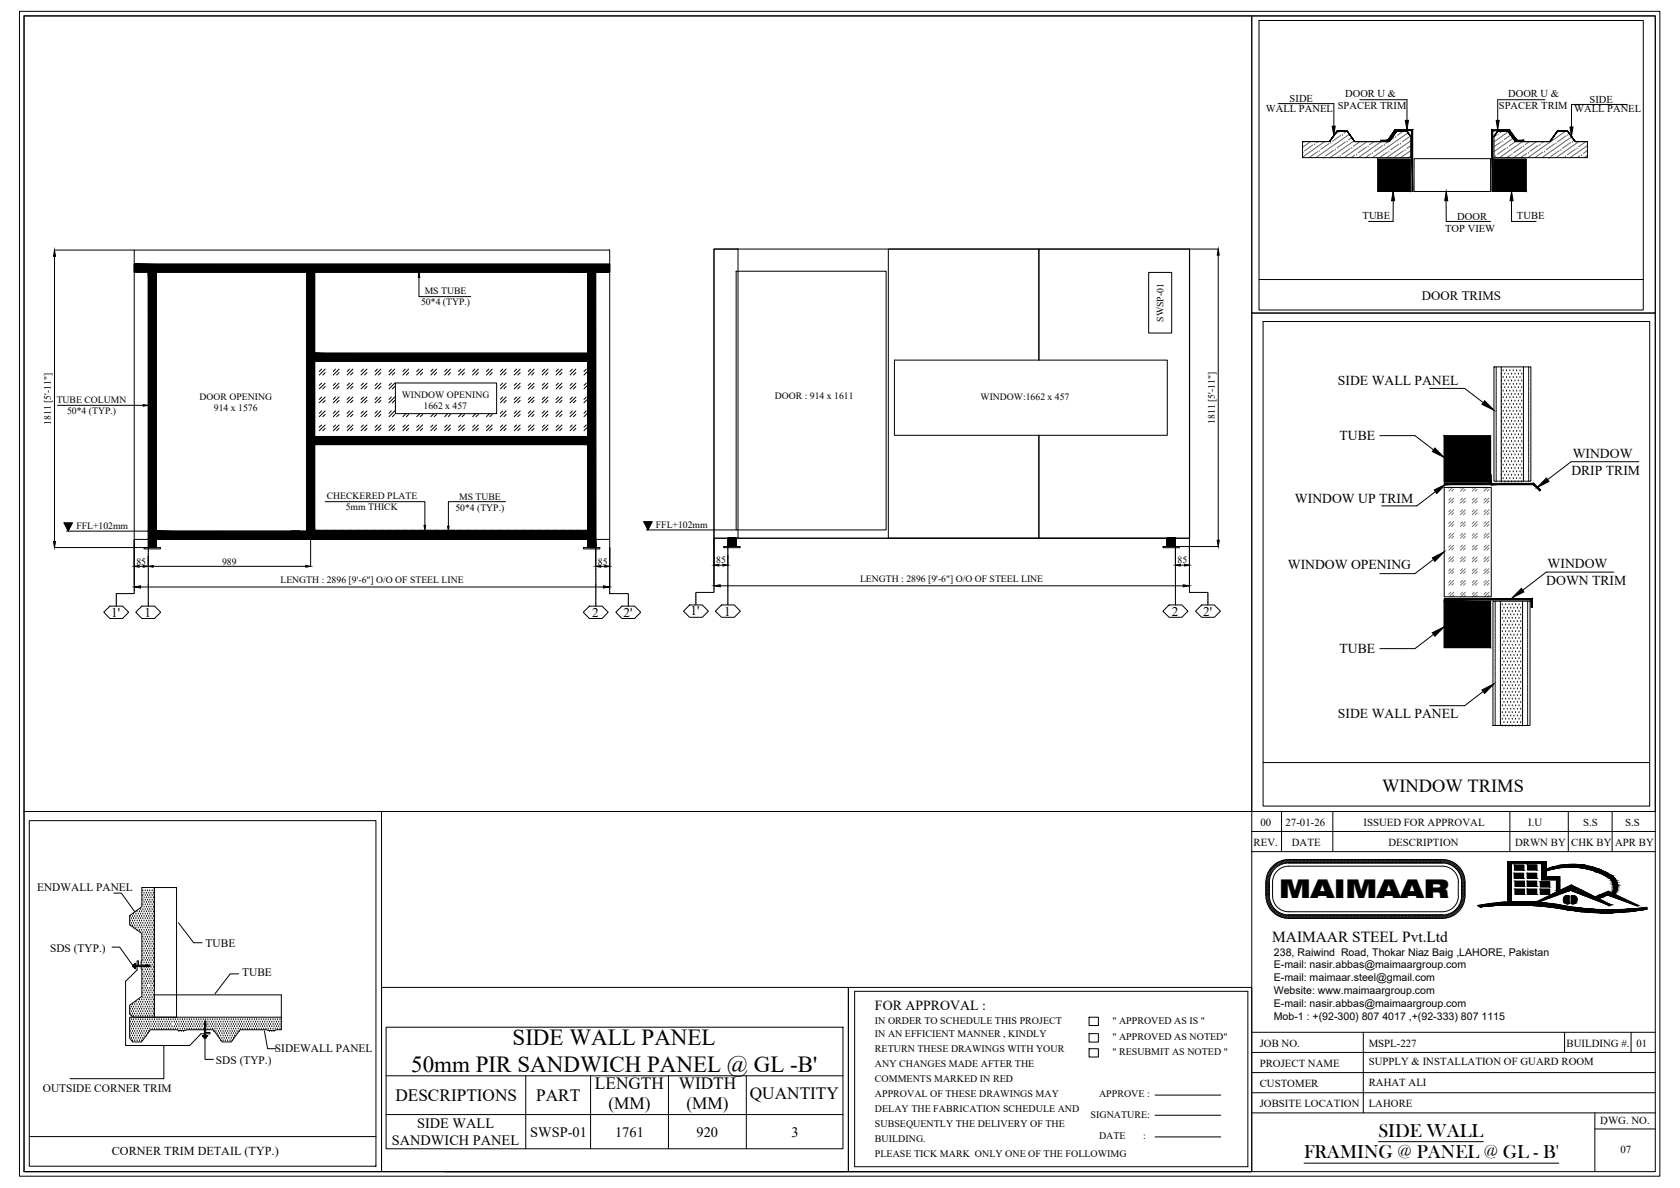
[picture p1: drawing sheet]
<svg xmlns="http://www.w3.org/2000/svg" width="420mm" height="297mm" viewBox="0 0 420 297" stroke-linecap="round" stroke-linejoin="round" font-family="sans-serif">
<defs><g id="words">
<text font-size="6.5" x="319.9" y="224.4">MAIMAAR</text>
<g font-size="5.8">
<text x="128.2" y="261.4">SIDE WALL PANEL</text>
<text x="102.9" y="268">50mm PIR SANDWICH PANEL @ GL -B'</text>
</g>
<g font-size="4.8">
<text x="344.7" y="284.2">SIDE WALL</text>
<text x="326.1" y="289.6">FRAMING @ PANEL @ GL - B'</text>
</g>
<text font-size="4.6" x="345.7" y="198">WINDOW TRIMS</text>
<g font-size="4.3">
<text x="98.9" y="275.3">DESCRIPTIONS</text>
<text x="134.1" y="275.3">PART</text>
<text x="148.8" y="272.4">LENGTH</text>
<text x="169.8" y="272.4">WIDTH</text>
<text x="187.5" y="274.9">QUANTITY</text>
<text x="152.2" y="277.3">(MM)</text>
<text x="171.7" y="277.3">(MM)</text>
</g>
<text font-size="3.8" x="318.2" y="235.4">MAIMAAR STEEL Pvt.Ltd</text>
<g font-size="3.6">
<text x="98" y="286.2">SANDWICH PANEL</text>
<text x="104.3" y="282.2">SIDE WALL</text>
<text x="132.6" y="284.2">SWSP-01</text>
<text x="153.8" y="284.2">1761</text>
<text x="174.2" y="284.2">920</text>
<text x="197.9" y="284.2">3</text>
</g>
<text font-size="3.5" x="218.8" y="252.4">FOR APPROVAL :</text>
<g font-size="3.4">
<text x="334.6" y="96.2">SIDE WALL PANEL</text>
<text x="335" y="110.1">TUBE</text>
<text x="393" y="118.7">DRIP TRIM</text>
<text x="393.3" y="114.5">WINDOW</text>
<text x="323.8" y="125.9">WINDOW UP TRIM</text>
<text x="322.1" y="142.3">WINDOW OPENING</text>
<text x="387.1" y="142.1">WINDOW</text>
<text x="386.7" y="146.3">DOWN TRIM</text>
<text x="335" y="163.2">TUBE</text>
<text x="334.6" y="179.6">SIDE WALL PANEL</text>
</g>
<g font-size="3.3">
<text x="27.8" y="154.2">1'</text>
<text x="36.2" y="154.2">1</text>
<text x="148.1" y="154.2">2</text>
<text x="156" y="154.2">2'</text>
<text x="172.7" y="153.9">1'</text>
<text x="181.1" y="153.9">1</text>
<text x="293.1" y="153.9">2</text>
<text x="300.9" y="153.9">2'</text>
</g>
<text font-size="3.2" x="355.6" y="75.1">DOOR TRIMS</text>
<text font-size="3" x="28" y="288.8">CORNER TRIM DETAIL (TYP.)</text>
<g font-size="2.8">
<text x="9.3" y="222.7">ENDWALL PANEL</text>
<text x="12.5" y="237.9">SDS (TYP.)</text>
<text x="51.4" y="236.7">TUBE</text>
<text x="60.6" y="244.1">TUBE</text>
<text x="68.7" y="263">SIDEWALL PANEL</text>
<text x="54" y="266">SDS (TYP.)</text>
<text x="10.7" y="273">OUTSIDE CORNER TRIM</text>
</g>
<g font-size="2.7">
<text x="315.3" y="206.6">00</text>
<text x="321.5" y="206.5">27-01-26</text>
<text x="341" y="206.6">ISSUED FOR APPROVAL</text>
<text x="382.2" y="206.6">I.U</text>
<text x="395.9" y="206.6">S.S</text>
<text x="406.4" y="206.6">S.S</text>
<text x="313.5" y="211.6">REV.</text>
<text x="323.1" y="211.6">DATE</text>
<text x="347.3" y="211.6">DESCRIPTION</text>
<text x="378.9" y="211.6">DRWN BY</text>
<text x="392.9" y="211.6">CHK BY</text>
<text x="403.9" y="211.6">APR BY</text>
<text x="315" y="261.8">JOB NO.</text>
<text x="342.3" y="261.7">MSPL-227</text>
<text x="391.8" y="261.8">BUILDING #.</text>
<text x="409.3" y="261.8">01</text>
<text x="315" y="266.8">PROJECT NAME</text>
<text x="342.3" y="266.4">SUPPLY &amp; INSTALLATION OF GUARD ROOM</text>
<text x="315" y="271.9">CUSTOMER</text>
<text x="342.3" y="271.4">RAHAT ALI</text>
<text x="315" y="276.9">JOBSITE LOCATION</text>
<text x="342.3" y="276.8">LAHORE</text>
<text x="400.2" y="281">DWG. NO.</text>
<text x="405.3" y="288.2">07</text>
</g>
<g font-size="2.6">
<text x="316.6" y="27.9">WALL PANEL</text>
<text x="322.5" y="25.5">SIDE</text>
<text x="334.6" y="27.2">SPACER TRIM</text>
<text x="336.4" y="24.2">DOOR U &amp;</text>
<text x="374.9" y="27.2">SPACER TRIM</text>
<text x="377.2" y="24.2">DOOR U &amp;</text>
<text x="393.7" y="28.1">WALL PANEL</text>
<text x="397.6" y="25.7">SIDE</text>
<text x="340.8" y="54.8">TUBE</text>
<text x="361.4" y="58">TOP VIEW</text>
<text x="364.4" y="54.9">DOOR</text>
<text x="379.4" y="54.8">TUBE</text>
<text x="318.6" y="238.9">238, Raiwind Road, Thokar Niaz Baig ,LAHORE, Pakistan</text>
<text x="318.6" y="242.1">E-mail: nasir.abbas@maimaargroup.com</text>
<text x="318.6" y="245.4">E-mail: maimaar.steel@gmail.com</text>
<text x="318.6" y="248.6">Website: www.maimaargroup.com</text>
<text x="318.6" y="251.8">E-mail: nasir.abbas@maimaargroup.com</text>
<text x="318.6" y="254.9">Mob-1 : +(92-300) 807 4017 ,+(92-333) 807 1115</text>
</g>
<g font-size="2.5">
<text x="218.8" y="256">IN ORDER TO SCHEDULE THIS PROJECT</text>
<text x="278.2" y="256">&quot; APPROVED AS IS &quot;</text>
<text x="218.8" y="259.3">IN AN EFFICIENT MANNER , KINDLY</text>
<text x="218.8" y="263.1">RETURN THESE DRAWINGS WITH YOUR</text>
<text x="278.2" y="260.1">&quot; APPROVED AS NOTED&quot;</text>
<text x="278.2" y="263.9">&quot; RESUBMIT AS NOTED &quot;</text>
<text x="218.8" y="266.8">ANY CHANGES MADE AFTER THE</text>
<text x="218.8" y="270.6">COMMENTS MARKED IN RED</text>
<text x="218.8" y="274.3">APPROVAL OF THESE DRAWINGS MAY</text>
<text x="274.9" y="274.4">APPROVE :</text>
<text x="218.8" y="278">DELAY THE FABRICATION SCHEDULE AND</text>
<text x="218.8" y="281.8">SUBSEQUENTLY THE DELIVERY OF THE</text>
<text x="272.8" y="279.5">SIGNATURE:</text>
<text x="218.8" y="285.5">BUILDING.</text>
<text x="274.9" y="284.9">DATE</text>
<text x="285.9" y="284.9">:</text>
<text x="218.8" y="289.3">PLEASE TICK MARK ONLY ONE OF THE FOLLOWIMG</text>
</g>
<g font-size="2.4">
<text x="105.3" y="76.4">50*4 (TYP.)</text>
<text x="106.2" y="73.6">MS TUBE</text>
<text x="291" y="80.4" transform="rotate(-90 291 80.4)">SWSP-01</text>
<text x="14.2" y="100.8">TUBE COLUMN</text>
<text x="49.9" y="99.9">DOOR OPENING</text>
<text x="100.5" y="99.4">WINDOW OPENING</text>
<text x="193.8" y="99.7">DOOR : 914 x 1611</text>
<text x="245.2" y="100.1">WINDOW:1662 x 457</text>
<text x="12.7" y="106.3" transform="rotate(-90 12.7 106.3)">1811 [5'-11&quot;]</text>
<text x="16.8" y="103.6">50*4 (TYP.)</text>
<text x="53.5" y="102.7">914 x 1576</text>
<text x="105.9" y="102.2">1662 x 457</text>
<text x="303.8" y="106" transform="rotate(-90 303.8 106)">1811 [5'-11&quot;]</text>
<text x="81.7" y="124.8">CHECKERED PLATE</text>
<text x="114.8" y="125">MS TUBE</text>
<text x="86.5" y="127.6">5mm THICK</text>
<text x="113.9" y="127.8">50*4 (TYP.)</text>
<text x="19.1" y="132.4">FFL+102mm</text>
<text x="164" y="132.1">FFL+102mm</text>
<text x="34.1" y="141.2">85</text>
<text x="55.5" y="141.2">989</text>
<text x="149.5" y="141.2">85</text>
<text x="179.1" y="140.9">85</text>
<text x="294.5" y="140.9">85</text>
<text x="70.1" y="145.8">LENGTH : 2896 [9'-6&quot;] O/O OF STEEL LINE</text>
<text x="215.1" y="145.5">LENGTH : 2896 [9'-6&quot;] O/O OF STEEL LINE</text>
</g>
</g></defs>
<!-- layer: Bolt -->
<g fill="none" stroke="#000" stroke-width=".25">
<path d="M313.1 4h100.9v74.3h-100.9zM314.9 5.1h96.1v72.4h-96.1zM325.8 35.4v4M344.6 39.8h8.1v8.1h-8.1zM353.7 39.7h19.1v8.2h-19.1zM373.6 39.8h8.1v8.1h-8.1zM397 35.4v4M33.6 62.5h118.9v72.4h-118.9zM33.6 66h118.9v2.1h-118.9zM37.1 68.1h2v68.8h-2v-68.8h2M146.9 68.1h2.1v68.8h-2.1zM178.6 62.3h118.9v72.3h-118.9z"/>
<path d="M178.6 62.3h6v72.3h-6zM184.1 67.8h37.5v64.7h-37.5zM287.3 68.1h5.7v15.2h-5.7zM313.1 78.3h100.9v124.6h-100.9zM98.9 95.8h25.3v7.6h-25.3zM223.7 90h68.2v18.8h-68.2zM259.8 90v-27.7h37.7v72.3h-37.7v-25.8M259.8 90v-27.7h-37.6v72.3h37.6v-25.8M315.9 80.4h96.7v121.1h-96.7zM373.6 91.7h9.3v28.6h-9.3zM361.2 109h11.6v11.5h-11.6zM16 130.8h2.1l-1 1.9z"/>
<path d="M16.6 132.8h130.3M36 136.9h4.1v.3h-4.1zM37.7 134.9h110.6M72.9 132.8h2v2.1h-2v-2.1h2M111.1 132.8h2.1v2.1h-2.1v-2.1h2.1M145.9 136.9h4.1v.3h-4.1zM146.9 134.9h2.1v2h-2.1v-2h2.1M152.5 134.9v2M161 130.5h2.1l-1 1.9zM161.6 132.5h22.5M181 136.7h4.1v.2h-4.1zM182 134.6h.1"/>
<path d="M182 134.8l.3-.2zM182 135l.5-.4zM182 135.1l.6-.5zM182 135.1l.7-.5-.7 .7 .8-.7-.8 .7M182 135.3l.8-.7zM182 135.4l1-.8-1 .9 1-.9-1 .9M182 135.6l1-1zM182 135.6l1.1-1zM182 135.6l1.2-1-1.2 1.2 1.3-1.2-1.3 1.2M182 135.8l1.3-1.2zM182 135.9l1.5-1.3-1.5 1.4 1.5-1.4-1.5 1.4M182 136.1l1.6-1.5z"/>
<path d="M182 136.1l1.7-1.5-1.7 1.7 1.8-1.7-1.8 1.7M182 136.3l1.8-1.7zM182 136.6l2.1-2zM182 134.6h2.1v2.1h-2.1v-2.1h2.1M182.1 134.6l-.1 .1 .2-.1-.2 .1 .2-.1-.2 .1M182.3 134.6l-.3 .4 .5-.4-.5 .4 .5-.4-.5 .4M182.6 134.6l-.6 .5M182.7 134.6h110.6M182.8 134.6l-.8 .8M183.1 134.6l-1.1 1M183.3 134.6l-1.3 1.3M183.6 134.6l-1.6 1.5"/>
<path d="M183.8 134.6l-1.8 1.8 1.9-1.8-1.9 1.9 2-1.9-2 1.9 2-1.9-2 1.9M184.1 134.6l-2 2.1M184.1 134.7l-1.9 2zM184.1 134.7l-1.9 2 1.9-1.9-1.9 1.9 1.9-1.9-1.9 1.9 1.9-1.9-1.7 1.9M184.1 134.9l-1.7 1.8zM184.1 135l-1.6 1.7 1.6-1.7-1.6 1.7 1.6-1.7-1.6 1.7 1.6-1.7-1.6 1.7 1.6-1.7-1.6 1.7 1.6-1.7-1.6 1.7 1.6-1.7-1.5 1.7M184.1 135.2l-1.4 1.5zM184.1 135.2l-1.4 1.5 1.4-1.4-1.4 1.4 1.4-1.4-1.4 1.4 1.4-1.4-1.3 1.4 1.3-1.4-1.3 1.4 1.3-1.4-1.3 1.4 1.3-1.4-1.2 1.4M184.1 135.4l-1.2 1.3zM184.1 135.5l-1.1 1.2 1.1-1.2-1.1 1.2 1.1-1.2-1.1 1.2 1.1-1.2-1.1 1.2 1.1-1.1-1.1 1.1 1.1-1.1-1.1 1.1 1.1-1.1-1 1.1M184.1 135.7l-.9 1zM184.1 135.7l-.9 1 .9-.9-.9 .9 .9-.9-.9 .9 .9-.9-.8 .9 .8-.9-.8 .9 .8-.9-.8 .9 .8-.9-.7 .9"/>
<path d="M184.1 135.9l-.7 .8zM184.1 136l-.6 .7 .6-.7-.6 .7 .6-.7-.6 .7 .6-.7-.5 .7M184.1 136.1l-.5 .6zM184.1 136.2l-.4 .5zM184.1 136.2l-.4 .5 .4-.4-.4 .4 .4-.4-.4 .4 .4-.4-.2 .4M184.1 136.4l-.2 .3zM184.1 136.5l-.1 .2 .1-.2-.1 .2 .1-.2-.1 .2 .1-.2v.2M290.9 136.7h4.1v.2h-4.1zM291.9 134.6h2.1v2.1h-2.1v-2.1h2.1M291.9 134.6h.1M291.9 134.9l.3-.3zM291.9 135.1l.6-.5z"/>
<path d="M291.9 135.4l.8-.8zM291.9 135.6l1.1-1zM291.9 135.9l1.3-1.3zM291.9 136.1l1.6-1.5zM291.9 136.4l1.9-1.8zM291.9 136.4l2-1.8-2 2 2-2-2 2 2.1-2-2.1 2.1M292 136.7l2-2-2 2M292.2 134.6l-.3 .2 .3-.2-.3 .2 .3-.2-.3 .2 .2-.2-.2 .2 .2-.2-.2 .2 .2-.2-.2 .2 .2-.2-.2 .1M292.2 136.7l1.8-1.8-1.8 1.8M292.4 134.6l-.5 .5 .5-.5-.5 .5 .5-.5-.5 .5 .5-.5-.5 .4 .5-.4-.5 .4 .5-.4-.5 .4 .5-.4-.5 .3M292.5 136.7l1.5-1.5-1.5 1.5M292.7 134.6l-.8 .7 .8-.7-.8 .7 .8-.7-.8 .7 .8-.7-.8 .7 .8-.7-.8 .7 .8-.7-.8 .7 .7-.7-.7 .6"/>
<path d="M292.7 136.7l1.3-1.3-1.3 1.3M292.9 134.6l-1 1 1-1-1 1 1-1-1 1 1-1-1 1 1-1-1 1 1-1-1 1 1-1-1 .8M293 136.7l1-1-1 1M293.2 134.6l-1.3 1.2 1.3-1.2-1.3 1.2 1.3-1.2-1.3 1.2 1.3-1.2-1.3 1.2 1.3-1.2-1.3 1.2 1.3-1.2-1.3 1.2 1.2-1.2-1.2 1.1M293.2 136.7l.8-.8-.8 .8M293.5 134.6l-1.6 1.5 1.6-1.5-1.6 1.5 1.6-1.5-1.6 1.5 1.5-1.5-1.5 1.5 1.5-1.5-1.5 1.5 1.5-1.5-1.5 1.5 1.5-1.5-1.5 1.3M293.5 136.7l.5-.5-.5 .5M293.7 134.6l-1.8 1.8 1.8-1.8-1.8 1.8 1.8-1.8-1.8 1.8 1.8-1.8-1.8 1.7 1.8-1.7-1.8 1.7 1.8-1.7-1.8 1.7 1.7-1.7-1.7 1.6M293.8 136.7l.2-.3-.2 .3M294 134.6l-2 2.1M294 134.7l-2 2zM294 134.7l-1.9 2z"/>
<path d="M294 134.8l-1.9 1.9zM294 134.9l-1.8 1.8M294 134.9l-1.7 1.8zM294 135l-1.7 1.7zM294 135l-1.6 1.7zM294 135.1l-1.6 1.6zM294 135.1l-1.5 1.6M294 135.2l-1.5 1.5zM294 135.2l-1.4 1.5zM294 135.3l-1.4 1.4zM294 135.3l-1.3 1.4zM294 135.4l-1.3 1.3"/>
<path d="M294 135.4l-1.2 1.3zM294 135.5l-1.2 1.2zM294 135.5l-1.1 1.2zM294 135.6l-1.1 1.1zM294 135.6l-1 1.1M294 135.7l-1 1zM294 135.7l-.9 1zM294 135.8l-.9 .9zM294 135.8l-.8 .9zM294 135.9l-.8 .8M294 135.9l-.7 .8zM294 136l-.7 .7z"/>
<path d="M294 136l-.6 .7zM294 136.1l-.6 .6zM294 136.1l-.5 .6zM294 136.1l-.5 .6M294 136.2l-.5 .5zM294 136.2l-.4 .5zM294 136.3l-.4 .4zM294 136.3l-.3 .4zM294 136.4l-.3 .3zM294 136.4l-.2 .3M294 136.4l-.2 .3zM294 136.5l-.2 .2z"/>
<path d="M294 136.5l-.1 .2zM293.9 136.7h.1M294 136.7h.1M297.5 134.6v2M361.2 121.9h11.8v27.3h-11.8zM361.2 150.3h11.6v11.6h-11.6zM373.4 150.3h9.3v31.1h-9.3zM6 202.9h89.4v90h-89.4zM35.5 221.9h8.7v26.9h26.2v8.7M38.6 221.9v32.4M38.6 248.8h5.6v5.5h-5.6zM95.4 246.9h116.8v46h-116.8z"/>
<path d="M212.2 246.9h100.9v46h-100.9zM213.7 247.9h98.4M213.7 291.7h98.4"/>
</g>
<g fill="#000" stroke="#000" stroke-width=".25">
<path d="M351.8 32.8l1 1.3zM374.6 32.8l-1 1.3zM374.6 32.8l-.9 1.3zM16 130.8h2.1l-1 1.9zM161 130.5h2.1l-1 1.9z"/>
<path d="M325.8 35.4h6.7zM325.8 35.4h6.7z"/>
<path d="M334.3 32.8l-1.8 2.6zM334.3 32.8l-1.8 2.6z"/>
<path d="M334.3 32.8h2.7zM334.3 32.8h2.7z"/>
<path d="M336.9 32.8l1.9 2.6zM336.9 32.8l1.9 2.6z"/>
<path d="M338.8 35.4h8.7zM338.8 35.4h8.6z"/>
<path d="M349.1 32.4v.3l4.2-.3zM349.1 32.7l4.2-.3-.2 .3zM353.3 32.4l-.2 .3 .2 15.2zM353.1 32.7l.2 15.2h-.2z"/>
<path d="M349.2 32.8l-1.7 2.6zM349.2 32.8l-1.8 2.6z"/>
<path d="M349.2 32.8h1.4zM349.2 32.8h1.4z"/>
<path d="M349 32.7h1.7v-.3zM348.9 32.4h1.8l-1.7 .3zM348.9 32.4l-1.8 2.9 1.9-2.6zM348.9 32.4l-1.8 2.9-.1-.2zM345.3 35.3h1.8l-.1-.2zM345.3 35.1h1.7l-1.7 .2z"/>
<path d="M350.6 32.8h1.3zM350.6 32.8h1.3z"/>
<path d="M344.6 39.8l8.1 8.1v-8.1zM344.6 39.8l8.1 8.1h-8.1z"/>
<path d="M375.7 32.4v.3l1.8-.3zM375.7 32.7l1.8-.3-.1 .3zM377.5 32.4l-.1 .3 2 2.4zM377.4 32.7l2 2.4-.1 .2zM379.4 35.1l-.1 .2 1.8-.2zM379.3 35.3l1.8-.2v.2z"/>
<path d="M374.6 32.8h1.3zM374.6 32.8h1.3z"/>
<path d="M375.9 32.8h1.3zM375.9 32.8h1.3z"/>
<path d="M377.1 32.8l1.9 2.6zM377.1 32.8l1.9 2.6z"/>
<path d="M373.3 32.7h4.1v-.3zM373.1 32.4h4.3l-4.1 .3zM373.1 32.4l.2 15.5v-15.2zM373.1 32.4l.2 15.5h-.2z"/>
<path d="M373.6 39.8l8.1 8.1v-8.1zM373.6 39.8l8.1 8.1h-8.1z"/>
<path d="M379 35.4h8.7zM379 35.4h8.6z"/>
<path d="M389.5 32.8l-1.8 2.6zM389.5 32.8l-1.9 2.6z"/>
<path d="M389.5 32.8h2.6zM389.5 32.8h2.6z"/>
<path d="M392 32.8l2 2.6zM392 32.8l2 2.6z"/>
<path d="M393.9 35.4h3.1zM393.9 35.4h3.1z"/>
<path d="M37.1 68.1l2 64.7v-64.7zM37.1 68.1l2 64.7h-2z"/>
<path d="M146.9 68.1l2.1 68.8v-68.8zM146.9 68.1l2.1 68.8h-2.1z"/>
<path d="M33.6 66l118.9 2.1v-2.1zM33.6 66l118.9 2.1h-118.9z"/>
<path d="M361.2 109l11.6 11.5v-11.5zM361.2 109l11.6 11.5h-11.6z"/>
<path d="M37.1 132.8l2 2.1v-2.1zM37.1 132.8l2 2.1h-2z"/>
<path d="M37.1 134.9l2 2v-2zM37.1 134.9l2 2h-2z"/>
<path d="M39.1 132.8l107.8 2.1v-2.1zM39.1 132.8l107.8 2.1h-107.8z"/>
<path d="M361.2 120.9v.3l11.4-.3zM361.2 121.2l11.4-.3 .4 .3zM372.6 118.7v2.2l.4 .3zM372.6 118.7h.4v2.5z"/>
<path d="M383.5 121.2l1.6 1.6 .2-.3zM383.6 120.9l1.7 1.6-1.8-1.3zM373 121.2h10.5l.1-.3zM373 120.9h10.6l-10.6 .3z"/>
<path d="M361.2 150.3l11.6 11.6v-11.6zM361.2 150.3l11.6 11.6h-11.6z"/>
<path d="M382.9 150v1.8h.3zM383.2 149.6v2.2l-.3-1.8zM361.2 150h21.7l.3-.4zM361.2 149.6h22l-22 .4z"/>
</g>
<!-- layer: 0 -->
<g fill="none" stroke="#000" stroke-width=".25">
<path d="M4.9 2.8h410.2v291.3h-410.2zM6 4h408v288.9h-408zM76.7 68.1h2v64.7h-2zM78.7 88.3h68.2v2h-68.2zM80.4 92.3l-.6 .6M80.4 95.8l-.6 .6M80.4 99.3l-.6 .6M81.3 92.3l-1.5 1.5M81.3 95.8l-1.5 1.4M81.3 99.3l-1.5 1.4M81.3 93.2l-.6 .6M81.3 96.6l-.6 .6"/>
<path d="M83.9 92.3l-.5 .6M83.9 95.8l-.5 .6M83.9 99.3l-.5 .6M84.8 92.3l-1.4 1.5M84.8 95.8l-1.4 1.4M84.8 99.3l-1.4 1.4M84.8 93.2l-.6 .6M84.8 96.6l-.6 .6M87.4 92.3l-.6 .6M87.4 95.8l-.6 .6M87.4 99.3l-.6 .6M88.3 92.3l-1.5 1.5"/>
<path d="M88.3 95.8l-1.5 1.4M88.3 99.3l-1.5 1.4M88.3 93.2l-.6 .6M88.3 96.6l-.6 .6M90.9 92.3l-.6 .6M90.9 95.8l-.6 .6M90.9 99.3l-.6 .6M91.8 92.3l-1.5 1.5M91.8 95.8l-1.5 1.4M91.8 99.3l-1.5 1.4M91.8 93.2l-.6 .6M91.8 96.6l-.6 .6"/>
<path d="M94.4 92.3l-.6 .6M94.4 95.8l-.6 .6M94.4 99.3l-.6 .6M95.2 92.3l-1.4 1.5M95.2 95.8l-1.4 1.4M95.2 99.3l-1.4 1.4M95.2 93.2l-.5 .6M95.2 96.6l-.5 .6M97.9 92.3l-.6 .6M97.9 95.8l-.6 .6M97.9 99.3l-.6 .6M98.7 92.3l-1.4 1.5"/>
<path d="M98.7 95.8l-1.4 1.4M98.7 99.3l-1.4 1.4M98.7 93.2l-.6 .6M98.7 96.6l-.6 .6M101.3 92.3l-.5 .6M102.2 92.3l-1.4 1.5M102.2 93.2l-.6 .6M104.8 92.3l-.6 .6M105.7 92.3l-1.5 1.5M105.7 93.2l-.6 .6M108.3 92.3l-.6 .6M109.2 92.3l-1.5 1.5"/>
<path d="M109.2 93.2l-.6 .6M111.8 92.3l-.6 .6M112.6 92.3l-1.4 1.5M112.6 93.2l-.5 .6M115.3 92.3l-.6 .6M116.2 92.3l-1.5 1.5M116.2 93.2l-.6 .6M118.7 92.3l-.5 .6M119.6 92.3l-1.4 1.5M119.6 93.2l-.6 .6M122.3 92.3l-.6 .6M123.1 92.3l-1.4 1.5"/>
<path d="M123.1 93.2l-.6 .6M125.7 92.3l-.6 .6M125.7 95.8l-.6 .6M125.7 99.3l-.6 .6M126.6 92.3l-1.5 1.5M126.6 95.8l-1.5 1.4M126.6 99.3l-1.5 1.4M126.6 93.2l-.6 .6M126.6 96.6l-.6 .6M129.2 92.3l-.6 .6M129.2 95.8l-.6 .6M129.2 99.3l-.6 .6"/>
<path d="M130.1 92.3l-1.5 1.5M130.1 95.8l-1.5 1.4M130.1 99.3l-1.5 1.4M130.1 93.2l-.6 .6M130.1 96.6l-.6 .6M132.7 92.3l-.6 .6M132.7 95.8l-.6 .6M132.7 99.3l-.6 .6M133.6 92.3l-1.5 1.5M133.6 95.8l-1.5 1.4M133.6 99.3l-1.5 1.4M133.6 93.2l-.6 .6"/>
<path d="M133.6 96.6l-.6 .6M136.2 92.3l-.6 .6M136.2 95.8l-.6 .6M136.2 99.3l-.6 .6M137 92.3l-1.4 1.5M137 95.8l-1.4 1.4M137 99.3l-1.4 1.4M137 93.2l-.5 .6M137 96.6l-.5 .6M139.7 92.3l-.6 .6M139.7 95.8l-.6 .6M139.7 99.3l-.6 .6"/>
<path d="M140.5 92.3l-1.4 1.5M140.5 95.8l-1.4 1.4M140.5 99.3l-1.4 1.4M140.5 93.2l-.5 .6M140.5 96.6l-.5 .6M143.1 92.3l-.5 .6M143.1 95.8l-.5 .6M143.1 99.3l-.5 .6M144 92.3l-1.4 1.5M144 95.8l-1.4 1.4M144 99.3l-1.4 1.4M144 93.2l-.6 .6"/>
<path d="M144 96.6l-.6 .6M146.6 92.3l-.6 .6M146.6 95.8l-.6 .6M146.6 99.3l-.6 .6M146.9 92.9l-.9 .9M146.9 96.4l-.9 .8M146.9 99.8l-.9 .9M146.9 93.7v.1M146.9 97.2h.1M374.2 91.7v.4M374.2 92.2v.3M374.2 92.7v.3"/>
<path d="M374.2 93.1v.3M374.2 93.6v.3M374.2 94v.3M374.2 94.4v.3M374.2 94.9v.3M374.2 95.3v.3M374.2 95.8v.3M374.2 96.2v.3M374.2 96.6v.3M374.2 97.1v.3M374.2 97.5v.3M374.2 98v.3"/>
<path d="M374.2 98.4v.3M374.2 98.8v.3M374.2 99.3v.3M374.2 99.7v.3M375.5 91.7v28.6M381 91.7v28.6M382.3 91.7v.4M382.3 92.2v.3M382.3 92.7v.3M382.3 93.1v.3M382.3 93.6v.3M382.3 94v.3"/>
<path d="M382.3 94.4v.3M382.3 94.9v.3M382.3 95.3v.3M382.3 95.8v.3M382.3 96.2v.3M382.3 96.6v.3M382.3 97.1v.3M382.3 97.5v.3M382.3 98v.3M382.3 98.4v.3M382.3 98.8v.3M382.3 99.3v.3"/>
<path d="M382.3 99.7v.3M78.7 109.1h68.2v2.1h-68.2zM80.4 102.7l-.6 .6M80.4 106.3l-.6 .5M81.3 102.7l-1.5 1.5M81.3 106.3l-1.5 1.4M81.3 100.1l-.6 .6M81.3 103.6l-.6 .6M81.3 107.1l-.6 .6M83.9 102.7l-.5 .6M83.9 106.3l-.5 .5M84.8 102.7l-1.4 1.5"/>
<path d="M84.8 106.3l-1.4 1.4M84.8 100.1l-.6 .6M84.8 103.6l-.6 .6M84.8 107.1l-.6 .6M87.4 102.7l-.6 .6M87.4 106.3l-.6 .5M88.3 102.7l-1.5 1.5M88.3 106.3l-1.5 1.4M88.3 100.1l-.6 .6M88.3 103.6l-.6 .6M88.3 107.1l-.6 .6M90.9 102.7l-.6 .6"/>
<path d="M90.9 106.3l-.6 .5M91.8 102.7l-1.5 1.5M91.8 106.3l-1.5 1.4M91.8 100.1l-.6 .6M91.8 103.6l-.6 .6M91.8 107.1l-.6 .6M94.4 102.7l-.6 .6M94.4 106.3l-.6 .5M95.2 102.7l-1.4 1.5M95.2 106.3l-1.4 1.4M95.2 100.1l-.5 .6M95.2 103.6l-.5 .6"/>
<path d="M95.2 107.1l-.5 .6M97.9 102.7l-.6 .6M97.9 106.3l-.6 .5M98.7 102.7l-1.4 1.5M98.7 106.3l-1.4 1.4M98.7 100.1l-.6 .6M98.7 103.6l-.6 .6M98.7 107.1l-.6 .6M101.3 106.3l-.5 .5M101.5 103.4l-.7 .8M102.2 106.3l-1.4 1.4M102.2 103.6l-.6 .6"/>
<path d="M102.2 107.1l-.6 .6M104.8 106.3l-.6 .5M105 103.4l-.8 .8M105.7 106.3l-1.5 1.4M105.7 103.6l-.6 .6M105.7 107.1l-.6 .6M108.3 106.3l-.6 .5M108.5 103.4l-.8 .8M109.2 106.3l-1.5 1.4M109.2 103.6l-.6 .6M109.2 107.1l-.6 .6M111.8 106.3l-.6 .5"/>
<path d="M112 103.4l-.8 .8M112.6 106.3l-1.4 1.4M112.6 103.6l-.5 .6M112.6 107.1l-.5 .6M115.3 106.3l-.6 .5M115.5 103.4l-.8 .8M116.2 106.3l-1.5 1.4M116.2 103.6l-.6 .6M116.2 107.1l-.6 .6M118.7 106.3l-.5 .5M119 103.4l-.8 .8M119.6 106.3l-1.4 1.4"/>
<path d="M119.6 103.6l-.6 .6M119.6 107.1l-.6 .6M122.3 106.3l-.6 .5M122.4 103.4l-.7 .8M123.1 106.3l-1.4 1.4M123.1 103.6l-.6 .6M123.1 107.1l-.6 .6M125.7 102.7l-.6 .6M125.7 106.3l-.6 .5M126.6 102.7l-1.5 1.5M126.6 106.3l-1.5 1.4M126.6 100.1l-.6 .6"/>
<path d="M126.6 103.6l-.6 .6M126.6 107.1l-.6 .6M129.2 102.7l-.6 .6M129.2 106.3l-.6 .5M130.1 102.7l-1.5 1.5M130.1 106.3l-1.5 1.4M130.1 100.1l-.6 .6M130.1 103.6l-.6 .6M130.1 107.1l-.6 .6M132.7 102.7l-.6 .6M132.7 106.3l-.6 .5M133.6 102.7l-1.5 1.5"/>
<path d="M133.6 106.3l-1.5 1.4M133.6 100.1l-.6 .6M133.6 103.6l-.6 .6M133.6 107.1l-.6 .6M136.2 102.7l-.6 .6M136.2 106.3l-.6 .5M137 102.7l-1.4 1.5M137 106.3l-1.4 1.4M137 100.1l-.5 .6M137 103.6l-.5 .6M137 107.1l-.5 .6M139.7 102.7l-.6 .6"/>
<path d="M139.7 106.3l-.6 .5M140.5 102.7l-1.4 1.5M140.5 106.3l-1.4 1.4M140.5 100.1l-.5 .6M140.5 103.6l-.5 .6M140.5 107.1l-.5 .6M143.1 102.7l-.5 .6M143.1 106.3l-.5 .5M144 102.7l-1.4 1.5M144 106.3l-1.4 1.4M144 100.1l-.6 .6M144 103.6l-.6 .6"/>
<path d="M144 107.1l-.6 .6M146.6 102.7l-.6 .6M146.6 106.3l-.6 .5M146.9 100.7h.1M146.9 104.2h.1M146.9 103.3l-.9 .9M146.9 106.8l-.9 .9M146.9 107.7h.1M374.2 100.2v.3M374.2 100.6v.3M374.2 101v.3M374.2 101.5v.3"/>
<path d="M374.2 101.9v.3M374.2 102.4v.3M374.2 102.8v.3M374.2 103.3v.2M374.2 103.7v.3M374.2 104.1v.3M374.2 104.6v.3M374.2 105v.3M374.2 105.5v.2M374.2 105.9v.3M374.2 106.3v.3M374.2 106.8v.3"/>
<path d="M374.2 107.2v.3M374.2 107.7v.2M374.2 108.1v.3M374.2 108.5v.3M374.2 109v.3M374.2 109.4v.3M374.2 109.9v.3M374.2 110.3v.3M374.2 110.7v.3M374.2 111.2v.3M374.2 111.6v.3M374.2 112.1v.3"/>
<path d="M374.2 112.5v.3M374.2 112.9v.3M374.2 113.4v.3M374.2 113.8v.3M374.2 114.3v.3M374.2 114.7v.3M374.2 115.1v.3M374.2 115.6v.3M374.2 116v.3M374.2 116.5v.3M374.2 116.9v.3M374.2 117.3v.3"/>
<path d="M374.2 117.8v.3M374.2 118.2v.3M374.2 118.7v.3M374.2 119.1v.3M374.2 119.5v.3M374.2 120v.3M382.3 100.2v.3M382.3 100.6v.3M382.3 101v.3M382.3 101.5v.3M382.3 101.9v.3M382.3 102.4v.3"/>
<path d="M382.3 102.8v.3M382.3 103.3v.2M382.3 103.7v.3M382.3 104.1v.3M382.3 104.6v.3M382.3 105v.3M382.3 105.5v.2M382.3 105.9v.3M382.3 106.3v.3M382.3 106.8v.3M382.3 107.2v.3M382.3 107.7v.2"/>
<path d="M382.3 108.1v.3M382.3 108.5v.3M382.3 109v.3M382.3 109.4v.3M382.3 109.9v.3M382.3 110.3v.3M382.3 110.7v.3M382.3 111.2v.3M382.3 111.6v.3M382.3 112.1v.3M382.3 112.5v.3M382.3 112.9v.3"/>
<path d="M382.3 113.4v.3M382.3 113.8v.3M382.3 114.3v.3M382.3 114.7v.3M382.3 115.1v.3M382.3 115.6v.3M382.3 116v.3M382.3 116.5v.3M382.3 116.9v.3M382.3 117.3v.3M382.3 117.8v.3M382.3 118.2v.3"/>
<path d="M382.3 118.7v.3M382.3 119.1v.3M382.3 119.5v.3M382.3 120v.3M78.7 132.7h.5M78.7 132.6h68.2M79.2 132.6v.2M79.3 132.6v.2M79.5 132.6v.2M79.7 132.6v.2M79.8 132.6v.2M80 132.6v.2"/>
<path d="M80.1 132.6v.2M80.1 132.7h1M81.1 132.6v.2M81.3 132.6v.2M81.4 132.6v.2M81.6 132.6v.2M81.8 132.6v.2M82 132.6v.2M82.1 132.6v.2M82.1 132.7h1M83.1 132.6v.2M83.3 132.6v.2"/>
<path d="M83.4 132.6v.2M83.6 132.6v.2M83.8 132.6v.2M83.9 132.6v.2M84.1 132.6v.2M84.1 132.7h1M85.1 132.6v.2M85.2 132.6v.2M85.4 132.6v.2M85.6 132.6v.2M85.7 132.6v.2M85.9 132.6v.2"/>
<path d="M86.1 132.6v.2M86.1 132.7h.9M87 132.6v.2M87.2 132.6v.2M87.4 132.6v.2M87.5 132.6v.2M87.7 132.6v.2M87.8 132.6v.2M88 132.6v.2M88 132.7h1M89 132.6v.2M89.2 132.6v.2"/>
<path d="M89.3 132.6v.2M89.5 132.6v.2M89.7 132.6v.2M89.8 132.6v.2M90 132.6v.2M90 132.7h1M91 132.6v.2M91.1 132.6v.2M91.3 132.6v.2M91.5 132.6v.2M91.7 132.6v.2M91.8 132.6v.2"/>
<path d="M91.9 132.6v.2M91.9 132.7h1.1M93 132.6v.2M93.1 132.6v.2M93.3 132.6v.2M93.4 132.6v.2M93.6 132.6v.2M93.8 132.6v.2M93.9 132.6v.2M93.9 132.7h1M94.9 132.6v.2M95.1 132.6v.2"/>
<path d="M95.2 132.6v.2M95.4 132.6v.2M95.6 132.6v.2M95.8 132.6v.2M95.9 132.6v.2M95.9 132.7h1M96.9 132.6v.2M97.1 132.6v.2M97.2 132.6v.2M97.4 132.6v.2M97.5 132.6v.2M97.7 132.6v.2"/>
<path d="M97.9 132.6v.2M97.9 132.7h.9M98.8 132.6v.2M99 132.6v.2M99.2 132.6v.2M99.4 132.6v.2M99.5 132.6v.2M99.7 132.6v.2M99.9 132.6v.2M99.9 132.7h.9M100.8 132.6v.2M101 132.6v.2"/>
<path d="M101.2 132.6v.2M101.3 132.6v.2M101.5 132.6v.2M101.6 132.6v.2M101.8 132.6v.2M101.8 132.7h1M102.8 132.6v.2M103 132.6v.2M103.1 132.6v.2M103.3 132.6v.2M103.5 132.6v.2M103.6 132.6v.2"/>
<path d="M103.8 132.6v.2M103.8 132.7h1M104.8 132.6v.2M104.9 132.6v.2M105.1 132.6v.2M105.3 132.6v.2M105.5 132.6v.2M105.6 132.6v.2M105.7 132.6v.2M105.7 132.7h1.1M106.8 132.6v.2M106.9 132.6v.2"/>
<path d="M107.1 132.6v.2M107.2 132.6v.2M107.4 132.6v.2M107.6 132.6v.2M107.7 132.6v.2M107.7 132.7h1M108.7 132.6v.2M108.9 132.6v.2M109.1 132.6v.2M109.2 132.6v.2M109.4 132.6v.2M109.6 132.6v.2"/>
<path d="M109.7 132.6v.2M109.7 132.7h1M110.7 132.6v.2M110.9 132.6v.2M111 132.6v.2M111.2 132.6v.2M111.3 132.6v.2M111.5 132.6v.2M111.7 132.6v.2M111.7 132.7h.9M112.6 132.6v.2M112.8 132.6v.2"/>
<path d="M113 132.6v.2M113.2 132.6v.2M113.3 132.6v.2M113.5 132.6v.2M113.7 132.6v.2M113.7 132.7h.9M114.6 132.6v.2M114.8 132.6v.2M115 132.6v.2M115.1 132.6v.2M115.3 132.6v.2M115.4 132.6v.2"/>
<path d="M115.6 132.6v.2M115.6 132.7h1M116.6 132.6v.2M116.8 132.6v.2M116.9 132.6v.2M117.1 132.6v.2M117.3 132.6v.2M117.4 132.6v.2M117.6 132.6v.2M117.6 132.7h1M118.6 132.6v.2M118.7 132.6v.2"/>
<path d="M118.9 132.6v.2M119.1 132.6v.2M119.2 132.6v.2M119.4 132.6v.2M119.5 132.6v.2M119.5 132.7h1.1M120.6 132.6v.2M120.7 132.6v.2M120.9 132.6v.2M121 132.6v.2M121.2 132.6v.2M121.4 132.6v.2"/>
<path d="M121.5 132.6v.2M121.5 132.7h1M122.5 132.6v.2M122.7 132.6v.2M122.9 132.6v.2M123 132.6v.2M123.2 132.6v.2M123.3 132.6v.2M123.5 132.6v.2M123.5 132.7h1M124.5 132.6v.2M124.7 132.6v.2"/>
<path d="M124.8 132.6v.2M125 132.6v.2M125.1 132.6v.2M125.3 132.6v.2M125.5 132.6v.2M125.5 132.7h.9M126.4 132.6v.2M126.6 132.6v.2M126.8 132.6v.2M127 132.6v.2M127.1 132.6v.2M127.3 132.6v.2"/>
<path d="M127.4 132.6v.2M127.4 132.7h1M128.4 132.6v.2M128.6 132.6v.2M128.8 132.6v.2M128.9 132.6v.2M129.1 132.6v.2M129.2 132.6v.2M129.4 132.6v.2M129.4 132.7h1M130.4 132.6v.2M130.6 132.6v.2"/>
<path d="M130.7 132.6v.2M130.9 132.6v.2M131.1 132.6v.2M131.2 132.6v.2M131.4 132.6v.2M131.4 132.7h1M132.4 132.6v.2M132.5 132.6v.2M132.7 132.6v.2M132.9 132.6v.2M133 132.6v.2M133.2 132.6v.2"/>
<path d="M133.3 132.6v.2M133.3 132.7h1M134.3 132.6v.2M134.5 132.6v.2M134.7 132.6v.2M134.8 132.6v.2M135 132.6v.2M135.2 132.6v.2M135.3 132.6v.2M135.3 132.7h1M136.3 132.6v.2M136.5 132.6v.2"/>
<path d="M136.7 132.6v.2M136.8 132.6v.2M136.9 132.6v.2M137.1 132.6v.2M137.3 132.6v.2M137.3 132.7h1M138.3 132.6v.2M138.4 132.6v.2M138.6 132.6v.2M138.8 132.6v.2M138.9 132.6v.2M139.1 132.6v.2"/>
<path d="M139.3 132.6v.2M139.3 132.7h1M140.3 132.6v.2M140.4 132.6v.2M140.6 132.6v.2M140.8 132.6v.2M140.9 132.6v.2M141.1 132.6v.2M141.2 132.6v.2M141.2 132.7h1M142.2 132.6v.2M142.4 132.6v.2"/>
<path d="M142.5 132.6v.2M142.7 132.6v.2M142.9 132.6v.2M143 132.6v.2M143.2 132.6v.2M143.2 132.7h1M144.2 132.6v.2M144.4 132.6v.2M144.5 132.6v.2M144.7 132.6v.2M144.9 132.6v.2M145 132.6v.2"/>
<path d="M145.2 132.6v.2M145.2 132.7h1M146.2 132.6v.2M146.3 132.6v.2M146.5 132.6v.2M146.6 132.6v.2M146.8 132.6v.2M373.9 150.3v.3M373.9 150.7v.3M373.9 151.2v.3M373.9 151.6v.3M373.9 152.1v.3"/>
<path d="M373.9 152.5v.3M373.9 153v.2M373.9 153.4v.3M373.9 153.8v.3M373.9 154.3v.3M373.9 154.7v.3M373.9 155.2v.2M373.9 155.6v.3M373.9 156v.3M373.9 156.5v.3M373.9 156.9v.3M373.9 157.4v.2"/>
<path d="M373.9 157.8v.3M373.9 158.2v.3M373.9 158.7v.3M373.9 159.1v.3M373.9 159.6v.3M375.2 150.3v31.1M380.8 150.3v31.1M382.1 150.3v.3M382.1 150.7v.3M382.1 151.2v.3M382.1 151.6v.3M382.1 152.1v.3"/>
<path d="M382.1 152.5v.3M382.1 153v.2M382.1 153.4v.3M382.1 153.8v.3M382.1 154.3v.3M382.1 154.7v.3M382.1 155.2v.2M382.1 155.6v.3M382.1 156v.3M382.1 156.5v.3M382.1 156.9v.3M382.1 157.4v.2"/>
<path d="M382.1 157.8v.3M382.1 158.2v.3M382.1 158.7v.3M382.1 159.1v.3M382.1 159.6v.3M373.9 160v.3M373.9 160.4v.3M373.9 160.9v.3M373.9 161.3v.3M373.9 161.8v.3M373.9 162.2v.3M373.9 162.6v.3"/>
<path d="M373.9 163.1v.3M373.9 163.5v.3M373.9 164v.3M373.9 164.4v.3M373.9 164.8v.3M373.9 165.3v.3M373.9 165.7v.3M373.9 166.2v.3M373.9 166.6v.3M373.9 167v.3M373.9 167.5v.3M373.9 167.9v.3"/>
<path d="M373.9 168.4v.3M373.9 168.8v.3M373.9 169.2v.3M373.9 169.7v.3M373.9 170.1v.3M373.9 170.6v.3M373.9 171v.3M373.9 171.4v.3M373.9 171.9v.3M373.9 172.3v.3M373.9 172.8v.3M373.9 173.2v.3"/>
<path d="M373.9 173.7v.2M373.9 174.1v.3M373.9 174.5v.3M373.9 175v.3M373.9 175.4v.3M373.9 175.9v.2M373.9 176.3v.3M373.9 176.7v.3M373.9 177.2v.3M373.9 177.6v.3M373.9 178.1v.3M373.9 178.5v.3"/>
<path d="M373.9 178.9v.3M373.9 179.4v.3M373.9 179.8v.3M382.1 160v.3M382.1 160.4v.3M382.1 160.9v.3M382.1 161.3v.3M382.1 161.8v.3M382.1 162.2v.3M382.1 162.6v.3M382.1 163.1v.3M382.1 163.5v.3"/>
<path d="M382.1 164v.3M382.1 164.4v.3M382.1 164.8v.3M382.1 165.3v.3M382.1 165.7v.3M382.1 166.2v.3M382.1 166.6v.3M382.1 167v.3M382.1 167.5v.3M382.1 167.9v.3M382.1 168.4v.3M382.1 168.8v.3"/>
<path d="M382.1 169.2v.3M382.1 169.7v.3M382.1 170.1v.3M382.1 170.6v.3M382.1 171v.3M382.1 171.4v.3M382.1 171.9v.3M382.1 172.3v.3M382.1 172.8v.3M382.1 173.2v.3M382.1 173.7v.2M382.1 174.1v.3"/>
<path d="M382.1 174.5v.3M382.1 175v.3M382.1 175.4v.3M382.1 175.9v.2M382.1 176.3v.3M382.1 176.7v.3M382.1 177.2v.3M382.1 177.6v.3M382.1 178.1v.3M382.1 178.5v.3M382.1 178.9v.3M382.1 179.4v.3"/>
<path d="M382.1 179.8v.3M373.9 180.3v.3M373.9 180.7v.3M373.9 181.1v.3M382.1 180.3v.3M382.1 180.7v.3M382.1 181.1v.3M313.1 212.9h100.9M313.1 207.9h100.9M320.5 202.9v10M333.3 202.9v10M377.6 202.9v10"/>
<path d="M378 215.9v9.6M378.7 218.4h2.3v1.2h-2.3zM378.8 216.3h2.3v1.3h-2.3zM381.9 218.4h2.4v1.2h-2.4zM382 216.3h2.3v1.2h-2.3zM385.5 216.2v3.8h3.8v3.1M386.8 217.8a18.7 18.7 0 0 1 15.9 1.9M386.8 217.3a17.5 17.5 0 0 1 17.1 2.4 3 3 0 0 1-.1 3.9M392.2 202.9v10M402.7 219.7a3.2 3.2 0 0 1 .6 3.6M403.2 202.9v10M414 202.9h-100.9v90h-307.1"/>
<path d="M28 236.8h1.9l3.4 4.8M28.4 223.3h2l3.3 4.7M44.6 230.7l3.8 5h2.1M370.5 226.7a72.1 72.1 0 0 1 21.8 .8 58.3 58.3 0 0 0 19.6-.2M370.6 226.8l-.5-.1-.4-.3a58.4 58.4 0 0 1 22.6 .3 68.5 68.5 0 0 0 19.5 .2M378.9 220.3h2.4v1.3h-2.4zM378.9 222.3h2.4v1.3h-2.4zM381.9 220.3h2.4v1.3h-2.4zM381.9 222.3h2.4v1.3h-2.4zM384.1 225.6l8.9-4.3 9.9 4.9-.5 .2M384.7 225.6l8.1-3 9.6 3.8M385.2 222.3h2.4v1.3h-2.4z"/>
<path d="M385.2 220.5h2.4v1.2h-2.4zM389.2 223.1l.9-.4v-3.5h-3.3v-3.8h-9.8v10.1M392.4 224v1.9a1.04 1.04 0 0 1-1.4-.9 1.04 1.04 0 0 1 1.4-1M393 224v1.9M393 224a1.04 1.04 0 0 1 1.4 1 1.04 1.04 0 0 1-1.4 .9M398.9 224.2l3.4-1.4 7.5 3.6h-.5l-7.2-2.6-2.3 .9M402.4 226.4h.1M411.9 226.9v.5M51.3 259.3v5.6h2.1M59.7 243.5h-2.1l-3.8 5M66.1 257.8l.8 4.4h2.1M96.6 256.8h114.2v30.4h-114.2z"/>
<path d="M213.7 247.9v43.8M272.4 254.3h2.3v2.1h-2.3zM272.4 258.4h2.3v2.2h-2.3zM312.1 247.9v43.8M313.1 258.1h100.9M341 258.1v20.2M391.3 258.1v5M407.9 258.1v5M41 261.4v8.3h-23.5M96.6 269h114.2M96.6 278.7h114.2M131.5 269v18.2"/>
<path d="M147.7 269v18.2M167.2 269v18.2M186.6 269v18.2M272.4 262.2h2.3v2.1h-2.3zM288.9 273.8h16.4M288.9 278.8h16.4M313.1 278.3h100.9M313.1 268.2h100.9M313.1 263.1h100.9M313.1 273.2h100.9M398.9 278.3v14.6M288.9 284.3h16.4"/>
<path d="M398.9 282.3h15.1M401.4 281.2h.1"/>
</g>
<!-- layer: Thin -->
<g fill="none" stroke="#000" stroke-width=".25">
<path d="M13.6 62.5h19.9M13.6 64.1v71.3M297.5 62.3h7.2M304.7 63.8v71.3M13.6 136.9h23.4M33.6 134.9v11.9M37.1 139v2.6M77.7 132.8v8.8M149 136.9v4.7M152.5 136.9v9.9M178.6 134.6v11.9M182 138.7v2.7"/>
<path d="M297.5 136.7v9.8M304.7 136.7h-10.7v4.7M34.8 141.6h1M35.1 146.8h115.8M38.3 141.6h38.2M150.2 141.6h1.1M179.8 141.3h1M180.1 146.5h115.8M295.2 141.3h1"/>
</g>
<g fill="#000" stroke="#000" stroke-width=".25">
<path d="M13.6 62.5l.3 1.6h-.5zM304.7 62.3l.2 1.5h-.5zM13.4 135.4h.5l-.3 1.5zM304.4 135.1h.5l-.2 1.6zM33.6 141.6l1.2-.2v.4zM33.6 146.8l1.5-.3v.5zM35.8 141.4l1.3 .2-1.3 .2zM37.1 141.6l1.2-.2v.4zM76.5 141.4l1.2 .2-1.2 .2zM149 141.6l1.2-.2v.4zM150.9 146.5l1.6 .3-1.6 .2zM151.3 141.4l1.2 .2-1.2 .2z"/>
<path d="M178.6 141.3l1.2-.2v.4zM178.6 146.5l1.5-.3v.5zM180.8 141.1l1.2 .2-1.2 .2zM294 141.3l1.2-.2v.4zM295.9 146.2l1.6 .3-1.6 .2zM296.2 141.1l1.3 .2-1.3 .2z"/>
</g>
<!-- layer: Grid -->
<g fill="none" stroke="#000" stroke-width=".25">
<path d="M33.6 134.9v3.1M33.6 138.1v4.9M37.1 136.9v3.6M149 136.9v3.6M152.5 138.6v.3M152.5 136.9v1.7M152.5 138.9v4.9M178.6 136.1v.3M178.6 134.6v1.4M178.6 136.4v4M182 139.1h.1M182 136.7v2.4"/>
<path d="M182 139.2v4M294 139.1h.1M294 136.7v2.4M294 139.2v4M297.5 136.9v.3M297.5 136.7v.2M297.5 137.2v4M26 153.1l1.5-1.5h3.1l1.6 1.5-1.6 1.5h-3.1zM29.1 149.1v2.5M29.1 148.7v.3M29.2 148.4l-.1 .2M29.3 148.4h2.2"/>
<path d="M31.6 148.4h.3M33.6 148.2v.2h-1.7M33.6 147.4h.1M33.6 143v.3M33.6 143.3v4M33.6 147.4v.7M34 153.1l1.5-1.5h3.2l1.5 1.5-1.5 1.5h-3.2zM37.1 150.2v.3M37.1 146.1h.1M37.1 141.7v4.3M37.1 140.5v1.2M37.1 146.1v4"/>
<path d="M37.1 150.5v1.1M147.4 151.6h3.2l1.5 1.5-1.5 1.5h-3.2l-1.5-1.5zM149 150.2v.3M149 146.1h.1M149 141.7v4.3M149 140.5v1.2M149 146.1v4M149 150.5v1.1M152.5 148.3v.1h.2M152.5 148.2h.1M152.5 143.8v.3M152.5 144.2v4"/>
<path d="M152.7 148.4h1.2M153.9 148.4h3.2v.2M155.5 151.6h3.2l1.5 1.5-1.5 1.5h-3.2l-1.5-1.5zM157.1 149.1v2.5M157.1 148.7v.3M172.5 151.3h3.1l1.6 1.5-1.6 1.5h-3.1l-1.6-1.5zM174 148.4v2.9M174.2 148.1h-.2v.2M174.2 148.1h.8M178.6 147.9v.2h-3.6M178.6 144.5v3.3M178.6 140.4h.1"/>
<path d="M178.6 140.5v3.9M178.9 152.8l1.6-1.5h3.1l1.6 1.5-1.6 1.5h-3.1zM182 148.5v.3M182 143.2v.3M182 143.6v4.8M182 148.8v2.5M290.8 152.8l1.6-1.5h3.2l1.5 1.5-1.5 1.5h-3.2zM294 148.5v.3M294 143.2v.3M294 143.6v4.8M294 148.8v2.5M297.5 148l.2 .1"/>
<path d="M297.5 141.3v4.3M297.5 141.3h.1M297.5 145.7v2.3M297.7 148.1h4.4v.2M300.5 151.3h3.2l1.5 1.5-1.5 1.5h-3.2l-1.5-1.5zM302.1 148.4v2.9"/>
</g>
<!-- layer: Outer Line -->
<path d="M6 4h307.1v198.9h-307.1zM104.8 69.3v4.9h12.9M14.4 101.3h21.4M81.3 125.4h25v6M126.4 125.4h-14.3v6.2" fill="none" stroke="#000" stroke-width=".25"/>
<path d="M104.8 68.1l.2 1.2h-.4zM35.8 101.2l1.3 .1-1.3 .3zM106 131.4h.5l-.2 1.2zM111.9 131.6h.4l-.2 1.2z" fill="#000" stroke="#000" stroke-width=".25"/>
<!-- layer: 0 -->
<g fill="#000" stroke="#000" stroke-width=".25">
<path d="M377 215.9h1v9.6zM377 215.4h9.8zM386.8 217.6h.5l-.5 .2zM391.7 216.2h3.1zM370.1 226.7h.4zM370.2 226.7h.3zM378.2 225.5h3.9zM389.3 222.7h.8l-.5 .2zM384.8 225.6l4.8-2.7h2.4zM391.9 223.9h.3zM392.8 222.6h2.8l7.3 3.6zM390.2 222.6l2.8-1.3 2.6 1.3z"/>
<path d="M397.9 228.1h6.8zM400.1 223.8h2l-1.2 .4zM402.1 223.8h2.1l5.6 2.6zM400.1 223.8l2.2-1 1.9 1zM403.4 223.1h.7l-.2 .2zM410.5 227l1.3-.1 .1 .1z"/>
<path d="M76.7 68.1l2 64.7v-64.7zM76.7 68.1l2 64.7h-2z"/>
<path d="M78.7 88.3l68.2 2v-2zM78.7 88.3l68.2 2h-68.2z"/>
<path d="M78.7 109.1l68.2 2.1v-2.1zM78.7 109.1l68.2 2.1h-68.2z"/>
<path d="M377 215.9v9.6h1zM377 225.5h1z"/>
<path d="M378.7 218.4l2.3 1.2v-1.2zM378.7 218.4l2.3 1.2h-2.3z"/>
<path d="M378.8 216.3l2.3 1.3v-1.3zM378.8 216.3l2.3 1.3h-2.3z"/>
<path d="M382 216.3l2.3 1.2v-1.2zM382 216.3l2.3 1.2h-2.3z"/>
<path d="M382 218.4l2.3 1.2v-1.2zM382 218.4l2.3 1.2h-2.3z"/>
<path d="M377 215.4l9.8 .5v-.5zM377 215.4l9.8 .5h-9.8z"/>
<path d="M385.5 215.9l1.3 .3v-.3zM385.5 215.9l1.3 .3h-1.3z"/>
<path d="M385.5 216.2l1.3 3v-3zM385.5 216.2l1.3 3h-1.3z"/>
<path d="M386.8 217.3l.5 .3 1-.3zM386.8 217.3l.5 .3h-.5z"/>
<path d="M386.8 217.3h1.6zM386.8 217.3h1.5z"/>
<path d="M387.7 217l.7 .3 1.6-.3zM386.8 217.3l.9-.3 .7 .3z"/>
<path d="M385.5 219.2l4.6 .8v-.8zM385.5 219.2l4.6 .8h-4.6z"/>
<path d="M388.2 216.8l1.8 .2 1.6-.2zM387.7 217l.5-.2 1.8 .2z"/>
<path d="M388.2 216.8h3.7zM388.2 216.8h3.4z"/>
<path d="M388.3 216.8h5zM388.2 216.8h3.7z"/>
<path d="M391.7 216.2h3.4zM391.6 216.2h3.5z"/>
<path d="M391.6 216.2l5 .2-1.5-.2zM390 216.4l1.6-.2 5 .2z"/>
<path d="M390 216.4h6.8zM389.9 216.4h6.9z"/>
<path d="M389.9 216.4l8.4 .3-1.5-.3zM388.4 216.7l1.5-.3 8.4 .3z"/>
<path d="M388.4 216.7l10 .1zM388.3 216.8h10.1z"/>
<path d="M393.3 216.8h5.1zM393.3 216.8h5.1z"/>
<path d="M393.5 216.8l5.2 .1zM393.5 216.8l5.2 .1z"/>
<path d="M394.9 216.9l4.6 .3-.8-.3zM394.9 216.9l4.6 .3h-3z"/>
<path d="M396.5 217.2l3.5 .2-.5-.2zM396.5 217.2l3.5 .2h-2.7z"/>
<path d="M397.3 217.4l3.3 .2-.6-.2zM397.3 217.4l3.3 .2h-2.5z"/>
<path d="M398.1 217.6l3.5 .5-1-.5zM398.1 217.6l3.5 .5h-2.1z"/>
<path d="M399.5 218.1h2.2zM399.5 218.1h2.2z"/>
<path d="M399.7 218.1l3.2 .7-1.2-.7zM399.7 218.1l3.2 .7h-1.7z"/>
<path d="M401.2 218.8l1.9 .1zM401.2 218.8l1.9 .1z"/>
<path d="M401.4 218.9l2.2 .4-.5-.4zM401.4 218.9l2.2 .4h-1.6z"/>
<path d="M402 219.3l1.9 .4-.3-.4zM402 219.3l1.9 .4h-1.2z"/>
<path d="M402.7 219.7h1.2zM402.7 219.7h1.2z"/>
<path d="M402.7 219.7l1.5 .4-.3-.4zM402.7 219.7l1.5 .4h-1.2z"/>
<path d="M370.2 226.7h.2zM370.2 226.7h.2z"/>
<path d="M370 226.7h1.1zM370 226.7h.5zM370.1 226.7h.4z"/>
<path d="M369.9 226.6h2zM369.9 226.6l1.2 .1z"/>
<path d="M369.8 226.5h3zM369.8 226.5l2.1 .1z"/>
<path d="M369.7 226.4h3.9zM369.7 226.4l3.1 .1z"/>
<path d="M369.7 226.4h4.5zM369.7 226.4h3.9z"/>
<path d="M370.5 226.3l3.7 .1 2.6-.1zM369.7 226.4l.8-.1 3.7 .1z"/>
<path d="M370.6 226.3h9.3zM370.5 226.3h6.3z"/>
<path d="M378.9 220.3l2.4 1.3v-1.3zM378.9 220.3l2.4 1.3h-2.4z"/>
<path d="M378.9 222.3l2.4 1.3v-1.3zM378.9 222.3l2.4 1.3h-2.4z"/>
<path d="M378.2 225.5h5.7zM377.1 225.5h6.8z"/>
<path d="M377.1 225.5l8.1 .1zM375.3 225.6l1.8-.1 8.1 .1z"/>
<path d="M382 220.3l2.3 1.3v-1.3zM382 220.3l2.3 1.3h-2.3z"/>
<path d="M382 222.3l2.3 1.3v-1.3zM382 222.3l2.3 1.3h-2.3z"/>
<path d="M375.3 225.6l11.4 .2zM374.2 225.8l1.1-.2 11.4 .2z"/>
<path d="M374.2 225.8l13.9 .1-1.4-.1zM372.5 225.9l1.7-.1 13.9 .1z"/>
<path d="M385.2 220.5l2.4 1.2v-1.2zM385.2 220.5l2.4 1.2h-2.4z"/>
<path d="M385.2 222.3l2.4 1.3v-1.3zM385.2 222.3l2.4 1.3h-2.4z"/>
<path d="M372.5 225.9l17 .2-1.4-.2zM371.3 226.1l1.2-.2 17 .2z"/>
<path d="M389.3 222.7v.2h.3zM389.3 222.9h.3l-.3 .2z"/>
<path d="M371.3 226.1l18.9 .2zM370.6 226.3l.7-.2 18.9 .2z"/>
<path d="M384.1 225.6h.7l4.8-2.7zM384.1 225.6h.7z"/>
<path d="M389.3 220l.8 2.7v-2.7zM389.3 220l.8 2.7h-.8z"/>
<path d="M379.9 226.3l10.9 .1zM379.9 226.3l10.9 .1z"/>
<path d="M383 226.4l9.2 .3-1.4-.3zM383 226.4l9.2 .3h-6.1z"/>
<path d="M391.9 225.9l.1 .1zM391.9 225.9h.3z"/>
<path d="M386.1 226.7h6.2zM386.1 226.7h6.2z"/>
<path d="M391.9 223.9h.3zM391.8 223.9h.4z"/>
<path d="M391.8 223.9l.6 .1zM391.7 224h.7z"/>
<path d="M391.8 225.9h.4zM391.8 225.9h.4z"/>
<path d="M386.4 226.7l8.7 .3-2.8-.3zM386.4 226.7l8.7 .3h-5.8z"/>
<path d="M391.7 224h.7zM391.6 224h.8z"/>
<path d="M391.6 224l.8 .1v-.1zM391.5 224.1l.1-.1 .8 .1z"/>
<path d="M391.5 224.1l.9 .1v-.1zM391.3 224.2l.2-.1 .9 .1z"/>
<path d="M391.3 224.2l1.1 .2v-.2zM391.3 224.2l1.1 .2h-1.2z"/>
<path d="M391.2 224.4l1.2 .1v-.1zM391.2 224.4l1.2 .1h-1.3z"/>
<path d="M391.1 224.5l1.3 .2v-.2zM391.1 224.5l1.3 .2h-1.4z"/>
<path d="M391 224.7l1.4 .3v-.3zM391 224.7l1.4 .3h-1.4z"/>
<path d="M391 225l1.4 .1v-.1zM391 225l1.4 .1h-1.4z"/>
<path d="M391 225.1l1.4 .2v-.2zM391 225.1l1.4 .2h-1.3z"/>
<path d="M391.1 225.3l1.3 .2v-.2zM391.1 225.3l1.3 .2h-1.2z"/>
<path d="M391.2 225.5l1.2 .1v-.1zM391.2 225.5l1.2 .1z"/>
<path d="M391.3 225.6l1.1 .2v-.2zM391.3 225.6l1.1 .2z"/>
<path d="M391.5 225.8l.9 .1v-.1zM391.5 225.8l.9 .1z"/>
<path d="M391.6 225.9h.8zM391.6 225.9h.8z"/>
<path d="M391.7 225.9h.7zM391.7 225.9h.5z"/>
<path d="M390.1 222.7h2.5zM390.1 222.7h2.5z"/>
<path d="M390.1 222.7l1.9 .2 .6-.2zM389.6 222.9l.5-.2 1.9 .2z"/>
<path d="M390.2 222.6h2.6zM390.2 222.6l2.4 .1z"/>
<path d="M392.8 222.6l9.2 3.6h.9zM402 226.2h.9l-.5 .2z"/>
<path d="M393.4 223.9h.1zM393.2 223.9h.3z"/>
<path d="M393.2 223.9h.4zM393.2 223.9h.4z"/>
<path d="M393.2 223.9l.5 .1zM393 224h.7z"/>
<path d="M393.2 225.9h.4zM393.2 225.9h.3zM393.2 225.9h.3z"/>
<path d="M393 225.9h.7zM393 225.9h.8z"/>
<path d="M393 225.9h.7zM393 225.9h.6z"/>
<path d="M393 224h.8zM393 224h.8z"/>
<path d="M393 224l1 .1zM393 224l1 .1h-1z"/>
<path d="M393 224.1l1.1 .1zM393 224.1l1.1 .1h-1.1z"/>
<path d="M393 225.8l.8 .1 .2-.1zM393 225.8l.8 .1h-.8z"/>
<path d="M393 224.2l1.2 .2zM393 224.2l1.2 .2h-1.2z"/>
<path d="M393 225.6l1 .2 .1-.2zM393 225.6l1 .2h-1z"/>
<path d="M393 224.4l1.3 .1-.1-.1zM393 224.4l1.3 .1h-1.3z"/>
<path d="M393 225.5l1.1 .1 .1-.1zM393 225.5l1.1 .1h-1.1z"/>
<path d="M393 224.5l1.4 .2-.1-.2zM393 224.5l1.4 .2h-1.4z"/>
<path d="M393 225.3l1.2 .2 .1-.2zM393 225.3l1.2 .2h-1.2z"/>
<path d="M393 224.7l1.4 .3v-.3zM393 224.7l1.4 .3h-1.4z"/>
<path d="M393 225l1.4 .1v-.1zM393 225l1.4 .1h-1.4z"/>
<path d="M393 225.1l1.3 .2 .1-.2zM393 225.1l1.3 .2h-1.3z"/>
<path d="M389.3 227l6.3 .1zM389.3 227l6.3 .1z"/>
<path d="M389.6 227.1l9.2 .3-3.2-.3zM389.6 227.1l9.2 .3h-7.6z"/>
<path d="M397.9 228.1l5.6 .1zM399.9 228.2h3.6z"/>
<path d="M391.2 227.4h9.6zM391.2 227.4h9.6z"/>
<path d="M398.9 224.2h2l-.8-.4zM398.9 224.2h2l-1.1 .5z"/>
<path d="M391.6 227.4l10.5 .1zM391.6 227.4l10.5 .1z"/>
<path d="M402.1 223.8l7.1 2.6h.6zM409.2 226.4h.6z"/>
<path d="M403.4 223.1l-.1 .2h.6zM403.3 223.3h.6l-.2 .3z"/>
<path d="M403 220.1l1.2 .1zM403 220.1l1.2 .1z"/>
<path d="M403.1 220.2l1.3 .4-.2-.4zM403.1 220.2l1.3 .4h-1.1z"/>
<path d="M403.4 222.8l.7 .3 .1-.3zM403.4 222.8l.7 .3h-.7z"/>
<path d="M403.3 220.6l1.2 .2-.1-.2zM403.3 220.6l1.2 .2h-1.1z"/>
<path d="M403.5 222.5l.7 .3 .2-.3zM403.5 222.5l.7 .3h-.8z"/>
<path d="M403.6 222.2l.8 .3v-.3zM403.6 222.2l.8 .3h-.9z"/>
<path d="M403.4 220.8l1.1 .3v-.3zM403.4 220.8l1.1 .3h-1z"/>
<path d="M403.5 221.1l1 .3v-.3zM403.5 221.1l1 .3h-1z"/>
<path d="M403.6 221.7l.9 .3v-.3zM403.6 221.7l.9 .3h-.9z"/>
<path d="M403.6 222l.8 .2 .1-.2zM403.6 222l.8 .2h-.8z"/>
<path d="M403.5 221.4l1 .3v-.3zM403.5 221.4l1 .3h-.9z"/>
<path d="M396.8 228h9.5zM396.8 228l7.9 .1z"/>
<path d="M395.1 227.9l11.2 .1 1.4-.1zM395.1 227.9l11.2 .1z"/>
<path d="M394 227.8l13.7 .1 1.4-.1zM394 227.8l13.7 .1h-12.6z"/>
<path d="M392.3 227.5l16.8 .3 1.4-.3zM392.3 227.5l16.8 .3h-15.1z"/>
<path d="M391.8 227.5h19.2zM391.8 227.5h18.7z"/>
<path d="M405.3 227.4h6zM402.1 227.5h8.9z"/>
<path d="M410.5 227h1.4zM410.4 227h1.5z"/>
<path d="M410.4 227l1.5 .2v-.2zM409 227.2l1.4-.2 1.5 .2z"/>
<path d="M409 227.2h2.9zM408.6 227.2h3.3z"/>
<path d="M408.6 227.2l3.3 .1zM406.8 227.3h5.1z"/>
<path d="M406.8 227.3h5.1zM405.3 227.4h6z"/>
</g>
<!-- layer: EMPTY -->
<g fill="none" stroke="#000" stroke-width=".25">
<path d="M314.9 69.9h96.1M315.9 190.7h96.7M7.3 205.2h86.7v86.4h-86.7zM33.1 241.5h4.6M33.3 241.3v.4M33.3 241.4v.3M33.3 241.7h.3M33.3 241.4h.3M33.3 241.2h.3M33.3 241.8h.3M33.3 241.7v.1M33.3 241.2v.2"/>
<path d="M33.6 241.1l.1 .8zM33.7 241.6l.1 .6 .1-.1M33.7 241.6l.2-.7v1.3h-.1M33.8 242.1l.1-.2-.1 .2M33.9 240.9l-.1 .1M33.9 241.4l-.2 .3h3.5M33.9 241.1l-.2 .2h3.5M33.9 241.3l-.2 .3M33.9 241.2l-.2 .2M33.9 240.9l-.2 .4 .2-.2M33.9 240.9l-.2 .1M33.9 241.5l-.2 .2"/>
<path d="M33.9 241.6l-.2 .3M33.9 241.7l-.2 .2 .2-.1M33.9 241.9l-.2 .1M34.6 241.5v-1.2h-.3v2.2l-2.9 2.9v16h16.1l2.7-2.9h2.3v-.4h-1.2M36.5 241.3l-.1 .4M36.6 241.4l-.2 .3M36.7 241.4l-.3 .3M36.7 241.3l-.1 .4 .1-.3M36.8 241.3l.5 .3M36.8 241.3l.4 .4M36.9 241.4h.1M37.1 241.6l-.3 .1"/>
<path d="M37.2 241.3l-.2 .1M37.2 241.3l.1 .2-.1 .2M50.6 258.9h.1M50.6 259h1.3M50.7 259l.6 .1M50.7 258.9l-.1 .1M50.8 258.9l-.1 .1M50.9 259.1l.8 .1zM50.9 258.9l-.2 .1M51 258.9l-.2 .1M51 259.2v.3M51 259.5h.6"/>
<path d="M51.1 259.5h.4M51.1 255.6v3.5l.2-.2-.3 .2M51.1 259.2v.3M51.1 255.6l.2-.2 .1 .2M51.1 255.6l.3 .3M51.2 255.7l-.1 .3M51.2 255.5l.2 .4M51.2 258.9l-.3 .2M51.3 255.1v4.6M51.4 258.9l-.3 .2M51.4 255.9h.1M51.4 258.9l-.2 .2 .3-.2"/>
<path d="M51.4 255.6v3.5l.3-.2M51.4 259.2v.3M51.4 256.1l-.3 .2 .3-.1M51.4 256.2l-.3 .2M51.4 255.6v.3M51.6 259.2v.3M51.6 258.9l-.3 .2M51.8 258.9l-.3 .2M51.9 258.9l-.3 .2M51.9 258.9l-.2 .1M51.9 259h.1M51.9 258.9l-.1 .1"/>
<path d="M51.9 259h-.1M52 259l-.7 .1M7.3 284.2h86.7"/>
</g>
<!-- layer: SHEETING -->
<g fill="none" stroke="#000" stroke-width=".25">
<path d="M32.6 228.9h.1M32.6 230h.1M32.6 231.2h.1M32.9 229.4h.1M32.9 230.6h.1M33.1 228.9h.1M33.1 230h.1M33.1 231.2h.1M33.4 228.3h.1M33.4 229.4h.1M33.4 230.6h.1M33.4 231.8h.1"/>
<path d="M33.7 228.9h.1M33.7 230h.1M33.7 231.2h.1M34 228.3h.1M34 229.4h.1M34 230.6h.1M34 231.8h.1M34.3 227.7h.1M34.3 228.9h.1M34.3 230h.1M34.3 231.2h.1M34.3 232.4h.1"/>
<path d="M34.6 228.3h.1M34.6 229.4h.1M34.6 230.6h.1M34.6 231.8h.1M34.9 227.7h.1M34.9 228.9h.1M34.9 230h.1M34.9 231.2h.1M34.9 232.4h.1M35.2 227.2h.1M35.2 228.3h.1M35.2 229.4h.1"/>
<path d="M35.2 230.6h.1M35.2 231.8h.1M35.2 233h.1M35.4 227.7h.1M35.4 228.9h.1M35.4 230h.1M35.4 231.2h.1M35.4 232.4h.1M35.5 221.9v4.8l-3.1 2.2v2.3l3.1 2.2v6.8l-.2 .1v1.9l.2 .2v6.7l-3.1 2.2v2.3l1 .7h5.2M35.7 222.5h.1M35.7 223.6h.1M35.7 224.8h.1"/>
<path d="M35.7 226h.1M35.7 227.2h.1M35.7 228.3h.1M35.7 229.4h.1M35.7 230.6h.1M35.7 231.8h.1M35.7 233h.1M35.7 234.1h.1M35.7 235.3h.1M35.7 236.4h.1M35.7 237.6h.1M35.7 238.8h.1"/>
<path d="M35.7 239.9h.1M36 223.1h.1M36 224.2h.1M36 225.4h.1M36 226.6h.1M36 227.7h.1M36 228.9h.1M36 230h.1M36 231.2h.1M36 232.4h.1M36 233.5h.1M36 234.7h.1"/>
<path d="M36 235.8h.1M36 237h.1M36 238.2h.1M36 239.4h.1M36.3 222.5h.1M36.3 223.6h.1M36.3 224.8h.1M36.3 226h.1M36.3 227.2h.1M36.3 228.3h.1M36.3 229.4h.1M36.3 230.6h.1"/>
<path d="M36.3 231.8h.1M36.3 233h.1M36.3 234.1h.1M36.3 235.3h.1M36.3 236.4h.1M36.3 237.6h.1M36.3 238.8h.1M36.3 239.9h.1M36.6 223.1h.1M36.6 224.2h.1M36.6 225.4h.1M36.6 226.6h.1"/>
<path d="M36.6 227.7h.1M36.6 228.9h.1M36.6 230h.1M36.6 231.2h.1M36.6 232.4h.1M36.6 233.5h.1M36.6 234.7h.1M36.6 235.8h.1M36.6 237h.1M36.6 238.2h.1M36.6 239.4h.1M36.9 222.5h.1"/>
<path d="M36.9 223.6h.1M36.9 224.8h.1M36.9 226h.1M36.9 227.2h.1M36.9 228.3h.1M36.9 229.4h.1M36.9 230.6h.1M36.9 231.8h.1M36.9 233h.1M36.9 234.1h.1M36.9 235.3h.1M36.9 236.4h.1"/>
<path d="M36.9 237.6h.1M36.9 238.8h.1M36.9 239.9h.1M37.2 223.1h.1M37.2 224.2h.1M37.2 225.4h.1M37.2 226.6h.1M37.2 227.7h.1M37.2 228.9h.1M37.2 230h.1M37.2 231.2h.1M37.2 232.4h.1"/>
<path d="M37.2 233.5h.1M37.2 234.7h.1M37.2 235.8h.1M37.2 237h.1M37.2 238.2h.1M37.2 239.4h.1M37.5 222.5h.1M37.5 223.6h.1M37.5 224.8h.1M37.5 226h.1M37.5 227.2h.1M37.5 228.3h.1"/>
<path d="M37.5 229.4h.1M37.5 230.6h.1M37.5 231.8h.1M37.5 233h.1M37.5 234.1h.1M37.5 235.3h.1M37.5 236.4h.1M37.5 237.6h.1M37.5 238.8h.1M37.5 239.9h.1M37.8 223.1h.1M37.8 224.2h.1"/>
<path d="M37.8 225.4h.1M37.8 226.6h.1M37.8 227.7h.1M37.8 228.9h.1M37.8 230h.1M37.8 231.2h.1M37.8 232.4h.1M37.8 233.5h.1M37.8 234.7h.1M37.8 235.8h.1M37.8 237h.1M37.8 238.2h.1"/>
<path d="M37.8 239.4h.1M38.1 222.5h.1M38.1 223.6h.1M38.1 224.8h.1M38.1 226h.1M38.1 227.2h.1M38.1 228.3h.1M38.1 229.4h.1M38.1 230.6h.1M38.1 231.8h.1M38.1 233h.1M38.1 234.1h.1"/>
<path d="M38.1 235.3h.1M38.1 236.4h.1M38.1 237.6h.1M38.1 238.8h.1M38.1 239.9h.1M38.4 223.1h.1M38.4 224.2h.1M38.4 225.4h.1M38.4 226.6h.1M38.4 227.7h.1M38.4 228.9h.1M38.4 230h.1"/>
<path d="M38.4 231.2h.1M38.4 232.4h.1M38.4 233.5h.1M38.4 234.7h.1M38.4 235.8h.1M38.4 237h.1M38.4 238.2h.1M38.4 239.4h.1M32.6 252.1h.1M32.6 253.3h.1M32.6 255.3h.1M32.6 256.5h.1"/>
<path d="M32.6 257.6h.1M32.6 258.8h.1M32.9 251.5h.1M32.9 252.7h.1M32.9 253.8h.1M32.9 254.7h.1M32.9 255.9h.1M32.9 257h.1M32.9 258.2h.1M32.9 259.4h.1M33.1 251h.1M33.1 252.1h.1"/>
<path d="M33.1 253.3h.1M33.1 255.3h.1M33.1 256.5h.1M33.1 257.6h.1M33.1 258.8h.1M33.1 260h.1M33.4 251.5h.1M33.4 252.7h.1M33.4 253.8h.1M33.4 254.7h.1M33.4 255.9h.1M33.4 257h.1"/>
<path d="M33.4 258.2h.1M33.4 259.4h.1M33.7 251h.1M33.7 252.1h.1M33.7 253.3h.1M33.7 255.3h.1M33.7 256.5h.1M33.7 257.6h.1M33.7 258.8h.1M33.7 260h.1M34 250.4h.1M34 251.5h.1"/>
<path d="M34 252.7h.1M34 253.8h.1M34 254.7h.1M34 255.9h.1M34 257h.1M34 258.2h.1M34 259.4h.1M34.3 251h.1M34.3 252.1h.1M34.3 253.3h.1M34.3 255.3h.1M34.3 256.5h.1"/>
<path d="M34.3 257.6h.1M34.3 258.8h.1M34.3 260h.1M34.6 250.4h.1M34.6 251.5h.1M34.6 252.7h.1M34.6 253.8h.1M34.6 254.7h.1M34.6 255.9h.1M34.6 257h.1M34.6 258.2h.1M34.6 259.4h.1"/>
<path d="M34.9 249.8h.1M34.9 251h.1M34.9 252.1h.1M34.9 253.3h.1M34.9 255.3h.1M34.9 256.5h.1M34.9 257.6h.1M34.9 258.8h.1M34.9 260h.1M35.2 250.4h.1M35.2 251.5h.1M35.2 252.7h.1"/>
<path d="M35.2 253.8h.1M35.2 254.7h.1M35.2 255.9h.1M35.2 257h.1M35.2 258.2h.1M35.2 259.4h.1M35.4 240.5h.1M35.4 241.6h.1M35.4 249.8h.1M35.4 251h.1M35.4 252.1h.1M35.4 253.3h.1"/>
<path d="M35.4 255.3h.1M35.4 256.5h.1M35.4 257.6h.1M35.4 258.8h.1M35.4 260h.1M35.7 241.1h.1M35.7 242.2h.1M35.7 243.4h.1M35.7 244.6h.1M35.7 245.7h.1M35.7 246.9h.1M35.7 248h.1"/>
<path d="M35.7 249.2h.1M35.7 250.4h.1M35.7 251.5h.1M35.7 252.7h.1M35.7 253.8h.1M35.7 254.7h.1M35.7 255.9h.1M35.7 257h.1M35.7 258.2h.1M35.7 259.4h.1M36 240.5h.1M36 241.6h.1"/>
<path d="M36 242.8h.1M36 244h.1M36 245.2h.1M36 246.3h.1M36 247.5h.1M36 248.6h.1M36 249.8h.1M36 251h.1M36 252.1h.1M36 253.3h.1M36 255.3h.1M36 256.5h.1"/>
<path d="M36 257.6h.1M36 258.8h.1M36.3 241.1h.1M36.3 242.2h.1M36.3 243.4h.1M36.3 244.6h.1M36.3 245.7h.1M36.3 246.9h.1M36.3 248h.1M36.3 249.2h.1M36.3 250.4h.1M36.3 251.5h.1"/>
<path d="M36.3 252.7h.1M36.3 253.8h.1M36.3 254.7h.1M36.3 255.9h.1M36.3 257h.1M36.3 258.2h.1M36.6 240.5h.1M36.6 241.6h.1M36.6 242.8h.1M36.6 244h.1M36.6 245.2h.1M36.6 246.3h.1"/>
<path d="M36.6 247.5h.1M36.6 248.6h.1M36.6 249.8h.1M36.6 251h.1M36.6 252.1h.1M36.6 253.3h.1M36.6 255.3h.1M36.6 256.5h.1M36.6 257.6h.1M36.6 258.8h.1M36.9 241.1h.1M36.9 242.2h.1"/>
<path d="M36.9 243.4h.1M36.9 244.6h.1M36.9 245.7h.1M36.9 246.9h.1M36.9 248h.1M36.9 249.2h.1M36.9 250.4h.1M36.9 251.5h.1M36.9 252.7h.1M36.9 253.8h.1M36.9 254.7h.1M36.9 255.9h.1"/>
<path d="M36.9 257h.1M36.9 258.2h.1M37.2 240.5h.1M37.2 241.6h.1M37.2 242.8h.1M37.2 244h.1M37.2 245.2h.1M37.2 247.5h.1M37.2 248.6h.1M37.2 249.8h.1M37.2 251h.1M37.2 252.1h.1"/>
<path d="M37.2 253.3h.1M37.2 255.3h.1M37.2 256.5h.1M37.2 257.6h.1M37.5 241.1h.1M37.5 242.2h.1M37.5 243.4h.1M37.5 244.6h.1M37.5 245.7h.1M37.5 246.9h.1M37.5 248h.1M37.5 249.2h.1"/>
<path d="M37.5 250.4h.1M37.5 251.5h.1M37.5 252.7h.1M37.5 253.8h.1M37.5 254.7h.1M37.5 255.9h.1M37.5 257h.1M37.8 240.5h.1M37.8 241.6h.1M37.8 242.8h.1M37.8 244h.1M37.8 245.2h.1"/>
<path d="M37.8 246.3h.1M37.8 247.5h.1M37.8 248.6h.1M37.8 249.8h.1M37.8 251h.1M37.8 252.1h.1M37.8 253.3h.1M37.8 255.3h.1M37.8 256.5h.1M38.1 241.1h.1M38.1 242.2h.1M38.1 243.4h.1"/>
<path d="M38.1 244.6h.1M38.1 245.7h.1M38.1 246.9h.1M38.1 248h.1M38.1 249.2h.1M38.1 250.4h.1M38.1 251.5h.1M38.1 252.7h.1M38.1 253.8h.1M38.1 254.7h.1M38.1 255.9h.1M38.1 257h.1"/>
<path d="M38.4 240.5h.1M38.4 241.6h.1M38.4 242.8h.1M38.4 244h.1M38.4 245.2h.1M38.4 246.3h.1M38.4 247.5h.1M38.4 248.6h.1M38.4 249.8h.1M38.4 251h.1M38.4 252.1h.1M38.4 253.3h.1"/>
<path d="M38.4 255.3h.1M38.4 256.5h.1M38.7 254.7h.1M38.7 255.9h.1M38.7 257h.1M38.9 255.3h.1M38.9 256.5h.1M39.2 254.7h.1M39.2 255.9h.1M39.2 257h.1M39.5 255.3h.1M39.5 256.5h.1"/>
<path d="M39.8 254.7h.1M39.8 255.9h.1M39.8 257h.1M40.1 255.3h.1M40.1 256.5h.1M40.4 254.7h.1M40.4 255.9h.1M40.4 257h.1M40.7 255.3h.1M40.7 256.5h.1M41 254.7h.1M41 255.9h.1"/>
<path d="M41 257h.1M41.3 255.3h.1M41.3 256.5h.1M41.6 254.7h.1M41.6 255.9h.1M41.6 257h.1M41.8 255.3h.1M41.8 256.5h.1M42.1 254.7h.1M42.1 255.9h.1M42.1 257h.1M42.4 255.3h.1"/>
<path d="M42.4 256.5h.1M42.7 254.7h.1M42.7 255.9h.1M42.7 257h.1M43 255.3h.1M43 256.5h.1M43.3 254.7h.1M43.3 257h.1M43.6 255.3h.1M43.6 256.5h.1M43.9 254.7h.1M43.9 255.9h.1"/>
<path d="M43.9 257h.1M44.2 255.3h.1M44.2 256.5h.1M44.4 254.7h.1M44.4 255.9h.1M44.4 257h.1M44.7 255.3h.1M44.7 256.5h.1M44.7 257.6h.1M45 254.7h.1M45 255.9h.1M45 257h.1"/>
<path d="M45.3 255.3h.1M45.3 256.5h.1M45.3 257.6h.1M45.6 254.7h.1M45.6 255.9h.1M45.6 257h.1M45.9 255.3h.1M45.9 256.5h.1M45.9 257.6h.1M46.2 254.7h.1M46.2 255.9h.1M46.2 257h.1"/>
<path d="M46.5 255.3h.1M46.5 256.5h.1M46.8 254.7h.1M46.8 255.9h.1M46.8 257h.1M47.1 255.3h.1M47.1 256.5h.1M47.4 254.7h.1M47.4 255.9h.1M47.4 257h.1M47.7 255.3h.1M47.7 256.5h.1"/>
<path d="M47.9 254.7h.1M47.9 255.9h.1M47.9 257h.1M48.2 255.3h.1M48.2 256.5h.1M48.5 254.7h.1M48.5 255.9h.1M48.5 257h.1M48.8 255.3h.1M48.8 256.5h.1M49.1 254.7h.1M49.1 255.9h.1"/>
<path d="M49.1 257h.1M49.4 255.3h.1M49.4 256.5h.1M49.7 254.7h.1M49.7 255.9h.1M49.7 257h.1M50 255.3h.1M50 256.5h.1M50.2 254.7h.1M50.2 255.9h.1M50.2 257h.1M50.5 255.3h.1"/>
<path d="M50.5 256.5h.1M50.8 254.7h.1M50.8 255.9h.1M50.8 257h.1M51.1 255.3h.1M51.1 256.5h.1M51.4 254.7h.1M51.4 255.9h.1M51.4 257h.1M51.7 255.3h.1M51.7 256.5h.1M52 254.7h.1"/>
<path d="M52 255.9h.1M52 257h.1M52.3 255.3h.1M52.3 256.5h.1M52.6 254.7h.1M52.6 255.9h.1M52.6 257h.1M52.9 255.3h.1M52.9 256.5h.1M53.2 254.7h.1M53.2 255.9h.1M53.2 257h.1"/>
<path d="M53.5 255.3h.1M53.5 256.5h.1M53.5 257.6h.1M53.8 254.7h.1M53.8 255.9h.1M53.8 257h.1M54 255.3h.1M54 256.5h.1M54 257.6h.1M54.3 254.7h.1M54.3 255.9h.1M54.3 257h.1"/>
<path d="M54.3 258.2h.1M54.6 255.3h.1M54.6 256.5h.1M54.6 257.6h.1M54.6 258.8h.1M54.9 254.7h.1M54.9 255.9h.1M54.9 257h.1M54.9 258.2h.1M54.9 259.4h.1M55.2 255.3h.1M55.2 256.5h.1"/>
<path d="M55.2 257.6h.1M55.2 258.8h.1M55.2 260h.1M55.5 254.7h.1M55.5 255.9h.1M55.5 257h.1M55.5 258.2h.1M55.5 259.4h.1M55.8 255.3h.1M55.8 256.5h.1M55.8 257.6h.1M55.8 258.8h.1"/>
<path d="M55.8 260h.1M56 254.7h.1M56 255.9h.1M56 257h.1M56 258.2h.1M56 259.4h.1M56.3 255.3h.1M56.3 256.5h.1M56.3 257.6h.1M56.3 258.8h.1M56.3 260h.1M56.6 254.7h.1"/>
<path d="M56.6 255.9h.1M56.6 257h.1M56.6 258.2h.1M56.6 259.4h.1M56.9 255.3h.1M56.9 256.5h.1M56.9 257.6h.1M56.9 258.8h.1M56.9 260h.1M57.2 254.7h.1M57.2 255.9h.1M57.2 257h.1"/>
<path d="M57.2 258.2h.1M57.2 259.4h.1M57.5 255.3h.1M57.5 256.5h.1M57.5 257.6h.1M57.5 258.8h.1M57.5 260h.1M57.8 254.7h.1M57.8 255.9h.1M57.8 257h.1M57.8 258.2h.1M57.8 259.4h.1"/>
<path d="M58.1 255.3h.1M58.1 256.5h.1M58.1 257.6h.1M58.1 258.8h.1M58.1 260h.1M58.4 254.7h.1M58.4 255.9h.1M58.4 257h.1M58.4 258.2h.1M58.4 259.4h.1M58.7 255.3h.1M58.7 256.5h.1"/>
<path d="M58.7 257.6h.1M58.7 258.8h.1M59 254.7h.1M59 255.9h.1M59 257h.1M59 258.2h.1M59.3 255.3h.1M59.3 256.5h.1M59.3 257.6h.1M59.6 254.7h.1M59.6 255.9h.1M59.6 257h.1"/>
<path d="M59.9 255.3h.1M59.9 256.5h.1M59.9 257.6h.1M60.1 254.7h.1M60.1 255.9h.1M60.1 257h.1M60.4 255.3h.1M60.4 256.5h.1M60.7 254.7h.1M60.7 255.9h.1M60.7 257h.1M61 255.3h.1"/>
<path d="M61 256.5h.1M61.3 254.7h.1M61.3 255.9h.1M61.3 257h.1M61.6 255.3h.1M61.6 256.5h.1M61.9 254.7h.1M61.9 255.9h.1M61.9 257h.1M62.1 255.3h.1M62.1 256.5h.1M62.4 254.7h.1"/>
<path d="M62.4 255.9h.1M62.4 257h.1M62.7 255.3h.1M62.7 256.5h.1M63 254.7h.1M63 255.9h.1M63 257h.1M63.3 255.3h.1M63.3 256.5h.1M63.6 254.7h.1M63.6 255.9h.1M63.6 257h.1"/>
<path d="M63.9 255.3h.1M63.9 256.5h.1M64.2 254.7h.1M64.2 255.9h.1M64.2 257h.1M64.5 255.3h.1M64.5 256.5h.1M64.8 254.7h.1M64.8 255.9h.1M64.8 257h.1M65.1 255.3h.1M65.1 256.5h.1"/>
<path d="M65.4 254.7h.1M65.4 255.9h.1M65.4 257h.1M65.7 255.3h.1M65.7 256.5h.1M66 254.7h.1M66 255.9h.1M66 257h.1M66.2 255.3h.1M66.2 256.5h.1M66.5 254.7h.1M66.5 255.9h.1"/>
<path d="M66.5 257h.1M66.8 255.3h.1M66.8 256.5h.1M67.1 254.7h.1M67.1 255.9h.1M67.1 257h.1M67.4 255.3h.1M67.4 256.5h.1M67.4 257.6h.1M67.7 254.7h.1M67.7 255.9h.1M67.7 257h.1"/>
<path d="M68 255.3h.1M68 256.5h.1M68 257.6h.1M68.3 254.7h.1M68.3 255.9h.1M68.3 257h.1M68.5 255.3h.1M68.5 256.5h.1M68.5 257.6h.1M68.8 254.7h.1M68.8 255.9h.1M68.8 257h.1"/>
<path d="M69.1 255.3h.1M69.1 256.5h.1M69.4 254.7h.1M69.4 255.9h.1M69.4 257h.1M69.7 255.3h.1M69.7 256.5h.1M70 254.7h.1M70 255.9h.1M70 257h.1M70.3 255.3h.1M70.3 256.5h.1"/>
<path d="M70.4 254.3h-38v5.2l.7 1h2.3l2.2-3h6.8l.1 .1h1.9l.2-.1h6.7l2.3 3h2.2l2.2-3h6.8l.1 .1 3.5-.1"/>
</g>
<!-- layer: Bolt -->
<g fill="none" stroke="#5258ad" stroke-width=".25">
<path d="M362.5 121.9l-.2 .2M362.8 124.5l-.5 .5M362.8 127.5l-.5 .5M362.8 130.4l-.5 .5M362.8 133.3l-.5 .6M362.8 136.3l-.5 .5M362.8 139.2l-.5 .5M363.3 121.9l-1 .9M363.6 124.5l-1.3 1.3M363.6 127.5l-1.3 1.2M363.6 130.4l-1.3 1.3M363.6 133.3l-1.3 1.3"/>
<path d="M363.6 136.3l-1.3 1.2M363.6 139.2l-1.3 1.3M363.6 122.3l-.5 .5M363.6 125.3l-.5 .5M363.6 128.2l-.5 .5M363.6 131.1l-.5 .6M363.6 134.1l-.5 .5M363.6 137l-.5 .5M363.6 140l-.5 .5M365.5 121.9l-.2 .2M365.8 124.5l-.5 .5M365.8 127.5l-.5 .5"/>
<path d="M365.8 130.4l-.5 .5M365.8 133.3l-.5 .6M365.8 136.3l-.5 .5M365.8 139.2l-.5 .5M366.2 121.9l-.9 .9M366.5 124.5l-1.2 1.3M366.5 127.5l-1.2 1.2M366.5 130.4l-1.2 1.3M366.5 133.3l-1.2 1.3M366.5 136.3l-1.2 1.2M366.5 139.2l-1.2 1.3M366.5 122.3l-.5 .5"/>
<path d="M366.5 125.3l-.5 .5M366.5 128.2l-.5 .5M366.5 131.1l-.5 .6M366.5 134.1l-.5 .5M366.5 137l-.5 .5M366.5 140l-.5 .5M368.4 121.9l-.2 .2M368.7 124.5l-.5 .5M368.7 127.5l-.5 .5M368.7 130.4l-.5 .5M368.7 133.3l-.5 .6M368.7 136.3l-.5 .5"/>
<path d="M368.7 139.2l-.5 .5M369.1 121.9l-.9 .9M369.4 124.5l-1.2 1.3M369.4 127.5l-1.2 1.2M369.4 130.4l-1.2 1.3M369.4 133.3l-1.2 1.3M369.4 136.3l-1.2 1.2M369.4 139.2l-1.2 1.3M369.4 122.3l-.5 .5M369.4 125.3l-.5 .5M369.4 128.2l-.5 .5M369.4 131.1l-.5 .6"/>
<path d="M369.4 134.1l-.5 .5M369.4 137l-.5 .5M369.4 140l-.5 .5M371.3 121.9l-.2 .2M371.6 124.5l-.5 .5M371.6 127.5l-.5 .5M371.6 130.4l-.5 .5M371.6 133.3l-.5 .6M371.6 136.3l-.5 .5M371.6 139.2l-.5 .5M372.1 121.9l-1 .9M372.4 124.5l-1.3 1.3"/>
<path d="M372.4 127.5l-1.3 1.2M372.4 130.4l-1.3 1.3M372.4 133.3l-1.3 1.3M372.4 136.3l-1.3 1.2M372.4 139.2l-1.3 1.3M372.4 122.3l-.5 .5M372.4 125.3l-.5 .5M372.4 128.2l-.5 .5M372.4 131.1l-.5 .6M372.4 134.1l-.5 .5M372.4 137l-.5 .5M372.4 140l-.5 .5"/>
<path d="M362.8 142.2l-.5 .5M362.8 145.1l-.5 .5M362.8 148.1l-.5 .5M363.6 142.2l-1.3 1.2M363.6 145.1l-1.3 1.2M363.6 148.1l-1.2 1.1M363.6 142.9l-.5 .5M363.6 145.9l-.5 .4M363.6 148.8l-.5 .4M365.8 142.2l-.5 .5M365.8 145.1l-.5 .5M365.8 148.1l-.5 .5"/>
<path d="M366.5 142.2l-1.2 1.2M366.5 145.1l-1.2 1.2M366.5 148.1l-1.2 1.1M366.5 142.9l-.5 .5M366.5 145.9l-.5 .4M366.5 148.8l-.4 .4M368.7 142.2l-.5 .5M368.7 145.1l-.5 .5M368.7 148.1l-.5 .5M369.4 142.2l-1.2 1.2M369.4 145.1l-1.2 1.2M369.4 148.1l-1.1 1.1"/>
<path d="M369.4 142.9l-.5 .5M369.4 145.9l-.5 .4M369.4 148.8l-.4 .4M371.6 142.2l-.5 .5M371.6 145.1l-.5 .5M371.6 148.1l-.5 .5M372.4 142.2l-1.3 1.2M372.4 145.1l-1.3 1.2M372.4 148.1l-1.2 1.1M372.4 142.9l-.5 .5M372.4 145.9l-.5 .4M372.4 148.8l-.4 .4"/>
</g>
<!-- layer: Doors -->
<g fill="none" stroke="#000" stroke-width=".25">
<path d="M375.5 93.3h.1M375.5 95h.1M375.5 96.7h.1M375.5 98.4h.1M375.9 92.5h.1M375.9 94.1h.1M375.9 95.8h.1M375.9 97.5h.1M375.9 99.2h.1M376.3 93.3h.1M376.3 95h.1M376.3 96.7h.1"/>
<path d="M376.3 98.4h.1M376.8 92.5h.1M376.8 94.1h.1M376.8 95.8h.1M376.8 97.5h.1M376.8 99.2h.1M377.2 93.3h.1M377.2 95h.1M377.2 96.7h.1M377.2 98.4h.1M377.6 92.5h.1M377.6 94.1h.1"/>
<path d="M377.6 95.8h.1M377.6 97.5h.1M377.6 99.2h.1M378 93.3h.1M378 95h.1M378 96.7h.1M378 98.4h.1M378.5 92.5h.1M378.5 94.1h.1M378.5 95.8h.1M378.5 97.5h.1M378.5 99.2h.1"/>
<path d="M378.9 93.3h.1M378.9 95h.1M378.9 96.7h.1M378.9 98.4h.1M379.3 92.5h.1M379.3 94.1h.1M379.3 95.8h.1M379.3 97.5h.1M379.3 99.2h.1M379.7 93.3h.1M379.7 95h.1M379.7 96.7h.1"/>
<path d="M379.7 98.4h.1M380.2 92.5h.1M380.2 94.1h.1M380.2 95.8h.1M380.2 97.5h.1M380.2 99.2h.1M380.6 93.3h.1M380.6 95h.1M380.6 96.7h.1M380.6 98.4h.1M381 92.5h.1M381 94.1h.1"/>
<path d="M381 95.8h.1M381 97.5h.1M381 99.2h.1M375.5 100h.1M375.5 101.7h.1M375.5 103.4h.1M375.5 105.1h.1M375.5 106.8h.1M375.5 108.5h.1M375.5 110.2h.1M375.5 111.8h.1M375.5 113.5h.1"/>
<path d="M375.5 115.2h.1M375.5 116.9h.1M375.5 118.6h.1M375.9 100.9h.1M375.9 102.6h.1M375.9 104.3h.1M375.9 105.9h.1M375.9 107.6h.1M375.9 109.3h.1M375.9 111h.1M375.9 112.7h.1M375.9 114.3h.1"/>
<path d="M375.9 116h.1M375.9 117.7h.1M375.9 119.4h.1M376.3 100h.1M376.3 101.7h.1M376.3 103.4h.1M376.3 105.1h.1M376.3 106.8h.1M376.3 108.5h.1M376.3 110.2h.1M376.3 111.8h.1M376.3 113.5h.1"/>
<path d="M376.3 115.2h.1M376.3 116.9h.1M376.3 118.6h.1M376.8 100.9h.1M376.8 102.6h.1M376.8 104.3h.1M376.8 105.9h.1M376.8 107.6h.1M376.8 109.3h.1M376.8 111h.1M376.8 112.7h.1M376.8 114.3h.1"/>
<path d="M376.8 116h.1M376.8 117.7h.1M376.8 119.4h.1M377.2 100h.1M377.2 101.7h.1M377.2 103.4h.1M377.2 105.1h.1M377.2 106.8h.1M377.2 108.5h.1M377.2 110.2h.1M377.2 111.8h.1M377.2 113.5h.1"/>
<path d="M377.2 115.2h.1M377.2 116.9h.1M377.2 118.6h.1M377.6 100.9h.1M377.6 102.6h.1M377.6 104.3h.1M377.6 105.9h.1M377.6 107.6h.1M377.6 109.3h.1M377.6 111h.1M377.6 112.7h.1M377.6 114.3h.1"/>
<path d="M377.6 116h.1M377.6 117.7h.1M377.6 119.4h.1M378 100h.1M378 101.7h.1M378 103.4h.1M378 105.1h.1M378 106.8h.1M378 108.5h.1M378 110.2h.1M378 111.8h.1M378 113.5h.1"/>
<path d="M378 115.2h.1M378 116.9h.1M378 118.6h.1M378.5 100.9h.1M378.5 102.6h.1M378.5 104.3h.1M378.5 105.9h.1M378.5 107.6h.1M378.5 109.3h.1M378.5 111h.1M378.5 112.7h.1M378.5 114.3h.1"/>
<path d="M378.5 116h.1M378.5 117.7h.1M378.5 119.4h.1M378.9 100h.1M378.9 101.7h.1M378.9 103.4h.1M378.9 105.1h.1M378.9 106.8h.1M378.9 108.5h.1M378.9 110.2h.1M378.9 111.8h.1M378.9 113.5h.1"/>
<path d="M378.9 115.2h.1M378.9 116.9h.1M378.9 118.6h.1M379.3 100.9h.1M379.3 102.6h.1M379.3 104.3h.1M379.3 105.9h.1M379.3 107.6h.1M379.3 109.3h.1M379.3 111h.1M379.3 112.7h.1M379.3 114.3h.1"/>
<path d="M379.3 116h.1M379.3 117.7h.1M379.3 119.4h.1M379.7 100h.1M379.7 101.7h.1M379.7 103.4h.1M379.7 105.1h.1M379.7 106.8h.1M379.7 108.5h.1M379.7 110.2h.1M379.7 111.8h.1M379.7 113.5h.1"/>
<path d="M379.7 115.2h.1M379.7 116.9h.1M379.7 118.6h.1M380.2 100.9h.1M380.2 102.6h.1M380.2 104.3h.1M380.2 105.9h.1M380.2 107.6h.1M380.2 109.3h.1M380.2 111h.1M380.2 112.7h.1M380.2 114.3h.1"/>
<path d="M380.2 116h.1M380.2 117.7h.1M380.2 119.4h.1M380.6 100h.1M380.6 101.7h.1M380.6 103.4h.1M380.6 105.1h.1M380.6 106.8h.1M380.6 108.5h.1M380.6 110.2h.1M380.6 111.8h.1M380.6 113.5h.1"/>
<path d="M380.6 115.2h.1M380.6 116.9h.1M380.6 118.6h.1M381 100.9h.1M381 102.6h.1M381 104.3h.1M381 105.9h.1M381 107.6h.1M381 109.3h.1M381 111h.1M381 112.7h.1M381 114.3h.1"/>
<path d="M381 116h.1M381 117.7h.1M381 119.4h.1M375.5 120.3h.1M376.3 120.3h.1M377.2 120.3h.1M378 120.3h.1M378.9 120.3h.1M379.7 120.3h.1M380.6 120.3h.1M375.3 151.8h.1M375.3 153.5h.1"/>
<path d="M375.3 155.2h.1M375.3 156.8h.1M375.3 158.5h.1M375.7 151h.1M375.7 152.7h.1M375.7 154.3h.1M375.7 156h.1M375.7 157.7h.1M375.7 159.4h.1M376.1 151.8h.1M376.1 153.5h.1M376.1 155.2h.1"/>
<path d="M376.1 156.8h.1M376.1 158.5h.1M376.6 151h.1M376.6 152.7h.1M376.6 154.3h.1M376.6 156h.1M376.6 157.7h.1M376.6 159.4h.1M377 151.8h.1M377 153.5h.1M377 155.2h.1M377 156.8h.1"/>
<path d="M377 158.5h.1M377.4 151h.1M377.4 152.7h.1M377.4 154.3h.1M377.4 156h.1M377.4 157.7h.1M377.4 159.4h.1M377.8 151.8h.1M377.8 153.5h.1M377.8 155.2h.1M377.8 156.8h.1M377.8 158.5h.1"/>
<path d="M378.2 151h.1M378.2 152.7h.1M378.2 154.3h.1M378.2 156h.1M378.2 157.7h.1M378.2 159.4h.1M378.6 151.8h.1M378.6 153.5h.1M378.6 155.2h.1M378.6 156.8h.1M378.6 158.5h.1M379.1 151h.1"/>
<path d="M379.1 152.7h.1M379.1 154.3h.1M379.1 156h.1M379.1 157.7h.1M379.1 159.4h.1M379.5 151.8h.1M379.5 153.5h.1M379.5 155.2h.1M379.5 156.8h.1M379.5 158.5h.1M379.9 151h.1M379.9 152.7h.1"/>
<path d="M379.9 154.3h.1M379.9 156h.1M379.9 157.7h.1M379.9 159.4h.1M380.3 151.8h.1M380.3 153.5h.1M380.3 155.2h.1M380.3 156.8h.1M380.3 158.5h.1M380.7 151h.1M380.7 152.7h.1M380.7 154.3h.1"/>
<path d="M380.7 156h.1M380.7 157.7h.1M380.7 159.4h.1M375.3 160.2h.1M375.3 161.9h.1M375.3 163.6h.1M375.3 165.3h.1M375.3 167h.1M375.3 168.7h.1M375.3 170.3h.1M375.3 172h.1M375.3 173.7h.1"/>
<path d="M375.3 175.4h.1M375.3 177.1h.1M375.3 178.8h.1M375.7 161.1h.1M375.7 162.8h.1M375.7 164.4h.1M375.7 166.1h.1M375.7 167.8h.1M375.7 169.5h.1M375.7 171.2h.1M375.7 172.8h.1M375.7 174.5h.1"/>
<path d="M375.7 176.2h.1M375.7 177.9h.1M375.7 179.6h.1M376.1 160.2h.1M376.1 161.9h.1M376.1 163.6h.1M376.1 165.3h.1M376.1 167h.1M376.1 168.7h.1M376.1 170.3h.1M376.1 172h.1M376.1 173.7h.1"/>
<path d="M376.1 175.4h.1M376.1 177.1h.1M376.1 178.8h.1M376.6 161.1h.1M376.6 162.8h.1M376.6 164.4h.1M376.6 166.1h.1M376.6 167.8h.1M376.6 169.5h.1M376.6 171.2h.1M376.6 172.8h.1M376.6 174.5h.1"/>
<path d="M376.6 176.2h.1M376.6 177.9h.1M376.6 179.6h.1M377 160.2h.1M377 161.9h.1M377 163.6h.1M377 165.3h.1M377 167h.1M377 168.7h.1M377 170.3h.1M377 172h.1M377 173.7h.1"/>
<path d="M377 175.4h.1M377 177.1h.1M377 178.8h.1M377.4 161.1h.1M377.4 162.8h.1M377.4 164.4h.1M377.4 166.1h.1M377.4 167.8h.1M377.4 169.5h.1M377.4 171.2h.1M377.4 172.8h.1M377.4 174.5h.1"/>
<path d="M377.4 176.2h.1M377.4 177.9h.1M377.4 179.6h.1M377.8 160.2h.1M377.8 161.9h.1M377.8 163.6h.1M377.8 165.3h.1M377.8 167h.1M377.8 168.7h.1M377.8 170.3h.1M377.8 172h.1M377.8 173.7h.1"/>
<path d="M377.8 175.4h.1M377.8 177.1h.1M377.8 178.8h.1M378.2 161.1h.1M378.2 162.8h.1M378.2 164.4h.1M378.2 166.1h.1M378.2 167.8h.1M378.2 169.5h.1M378.2 171.2h.1M378.2 172.8h.1M378.2 174.5h.1"/>
<path d="M378.2 176.2h.1M378.2 177.9h.1M378.2 179.6h.1M378.6 160.2h.1M378.6 161.9h.1M378.6 163.6h.1M378.6 165.3h.1M378.6 167h.1M378.6 168.7h.1M378.6 170.3h.1M378.6 172h.1M378.6 173.7h.1"/>
<path d="M378.6 175.4h.1M378.6 177.1h.1M378.6 178.8h.1M379.1 161.1h.1M379.1 162.8h.1M379.1 164.4h.1M379.1 166.1h.1M379.1 167.8h.1M379.1 169.5h.1M379.1 171.2h.1M379.1 172.8h.1M379.1 174.5h.1"/>
<path d="M379.1 176.2h.1M379.1 177.9h.1M379.1 179.6h.1M379.5 160.2h.1M379.5 161.9h.1M379.5 163.6h.1M379.5 165.3h.1M379.5 167h.1M379.5 168.7h.1M379.5 170.3h.1M379.5 172h.1M379.5 173.7h.1"/>
<path d="M379.5 175.4h.1M379.5 177.1h.1M379.5 178.8h.1M379.9 161.1h.1M379.9 162.8h.1M379.9 164.4h.1M379.9 166.1h.1M379.9 167.8h.1M379.9 169.5h.1M379.9 171.2h.1M379.9 172.8h.1M379.9 174.5h.1"/>
<path d="M379.9 176.2h.1M379.9 177.9h.1M379.9 179.6h.1M380.3 160.2h.1M380.3 161.9h.1M380.3 163.6h.1M380.3 165.3h.1M380.3 167h.1M380.3 168.7h.1M380.3 170.3h.1M380.3 172h.1M380.3 173.7h.1"/>
<path d="M380.3 175.4h.1M380.3 177.1h.1M380.3 178.8h.1M380.7 161.1h.1M380.7 162.8h.1M380.7 164.4h.1M380.7 166.1h.1M380.7 167.8h.1M380.7 169.5h.1M380.7 171.2h.1M380.7 172.8h.1M380.7 174.5h.1"/>
<path d="M380.7 176.2h.1M380.7 177.9h.1M380.7 179.6h.1M375.3 180.4h.1M375.7 181.3h.1M376.1 180.4h.1M376.6 181.3h.1M377 180.4h.1M377.4 181.3h.1M377.8 180.4h.1M378.2 181.3h.1M378.6 180.4h.1"/>
<path d="M379.1 181.3h.1M379.5 180.4h.1M379.9 181.3h.1M380.3 180.4h.1M380.7 181.3h.1"/>
</g>
<!-- layer: Dimensions -->
<g fill="none" stroke="#000" stroke-width=".25">
<path d="M319.7 25.9h13.9v6.7M340.1 24.9h11.8v5.2M386.4 24.9h-11.8v5.2M407 26.1h-14v6.8M348.4 49.1v6.3h-6.1M361.7 49.1v6.3h11.1M378 49.1v6.3h6.2M357.5 97.1h8.8l5.9 4.5M345.1 108.9h8.8l5.8 4.5M409.8 115.4h-16.9l-5.8 4.5M359.7 138.9l-5.8 4.5h-8.8M360.2 122l-5.9 4.5h-8.7"/>
<path d="M359.7 157.7l-5.8 4.5h-8.8M403.6 143h-16.9l-5.9 4.6M372.2 172l-5.9 4.4h-8.8"/>
</g>
<g fill="#000" stroke="#000" stroke-width=".25">
<path d="M333.2 31.5h.7l-.3 2.4zM351.5 30.1h.8l-.4 2.3zM374.2 30.1h.7l-.3 2.3zM392.6 31.7h.8l-.4 2.4zM348.4 47.9l.4 2.3h-.8zM361.7 47.9l.4 2.3h-.8zM378 47.9l.4 2.3h-.7zM358.9 112l2.3 2.4-3-1.5zM371.3 100.2l2.3 2.4-3-1.5zM386.8 119.5l.6 .9-3 1.5zM358.7 122.5l3-1.5-2.4 2.4zM358.2 139.5l3-1.5-2.3 2.4z"/>
<path d="M358.2 158.2l3-1.5-2.3 2.4zM380.5 147.1l.6 .9-2.9 1.5zM370.6 172.5l3-1.5-2.3 2.4z"/>
</g>
<!-- layer: HATCH -->
<g fill="none" stroke="#636466" stroke-width=".25">
<path d="M325.8 38h.1M326 35.4l-.2 .2M327.8 35.4l-2 1.4M328.3 36.2l-2 1.5M328.8 36h.1M329.5 37.9l-2.1 1.5M329.6 35.4l-.4 .3M329.9 37.6h.1M331.1 39.3h.1M331.3 35.4l-5.5 3.9M332.4 35.9l-2.1 1.4M332.8 35.6h.1"/>
<path d="M333.6 37.5l-2.1 1.5M334 37.3h.1M334.7 39.2l-.3 .2M335 32.8l-1.3 .9M335.2 38.9h.1M335.3 33.9l-2.1 1.4M335.7 33.6h.1M336.5 35.5l-2.1 1.5M336.8 32.8l-.7 .5M336.9 35.2h.1M337.5 33.6l-8.4 5.8M337.7 37.2l-2.1 1.4"/>
<path d="M338.1 36.9h.1M338.1 34.4l-.8 .5M338.7 35.2l-6 4.2M338.8 38.8l-.9 .6M339.2 38.5h.1M340.1 35.4l-1.6 1.2M341.7 36.8l-2.1 1.4M341.9 35.4l-5.7 4M342.1 36.5h.1M342.9 38.4l-1.4 1M343.3 38.2h.1M343.7 35.4l-1.2 .8"/>
<path d="M345.4 35.4l-5.7 4M345.8 36.4l-2.1 1.5M346.2 36.1h.1M346.9 38.1l-1.9 1.3M347.2 35.4l-.6 .5M347.3 37.8h.1M348.7 34.4l-1.1 .7M349.1 34.1h.1M349.8 36l-2 1.5M350.3 35.8h.1M350.9 32.8l-1.4 1M351 37.7l-2.1 1.5"/>
<path d="M351.4 37.4h.1M352.1 33.2l-8.9 6.2M352.2 39.4h-.1M352.6 39.1h.1M352.7 34l-2 1.5M352.8 37.7l-2.5 1.7M352.8 35.2l-6 4.2M352.8 36.4l-1 .7M373.6 39.2h.1M374.1 38.9h.1M374.2 33.8l-.6 .4M374.6 33.5h.1"/>
<path d="M375.4 35.5l-1.8 1.2M375.6 32.8l-.5 .4M375.8 35.2h.1M376.6 37.1l-2.1 1.5M377 36.8h.1M377.2 32.9l-3.6 2.6M377.7 38.8l-.9 .6M377.8 33.8l-1.6 1.1M378.1 38.5h.1M378.4 34.6l-4.8 3.3M379 35.4l-1.6 1.1M380.6 36.7l-2.1 1.5"/>
<path d="M380.8 35.4l-5.8 4M381 36.4h.1M381.8 38.4l-1.5 1M382.2 38.1h.1M382.5 35.4l-1 .8M384.3 35.4l-5.7 4M384.7 36.4l-2.1 1.4M385.1 36.1h.1M385.9 38l-2 1.4M386.1 35.4l-.6 .4M386.3 37.8h.1M387.4 39.4h.1"/>
<path d="M388.7 36l-2 1.5M389.2 35.7h.1M389.8 32.8l-.5 .4M389.9 37.7l-2 1.4M390.4 37.4h.1M391.1 39.3l-.2 .1M391.5 39h.1M391.5 32.8l-9.4 6.6M391.7 34l-2.1 1.4M392.1 33.7h.1M392.8 35.6l-2.1 1.5M393.1 34.2l-7.4 5.2"/>
<path d="M393.2 35.3h.1M394 37.3l-2.1 1.4M394.4 37h.1M394.9 35.4l-5.7 4M395.1 38.9l-.6 .5M395.6 38.7h.1M396.7 35.4l-1.9 1.3M397 38.9l-.8 .5M397 36.4l-4.3 3M397 37.6l-1 .8"/>
</g>
<!-- layer: PDF_Steel Line (APP.) -->
<path d="M325.8 35.4h6.7l1.8-2.6h2.6l1.9 2.6h8.6l1.8-2.6h1.4h-1.3l-1.9 2.6h-8.6l-1.9-2.6h-2.5l-1.9 2.6zM349.2 32.8h2.7l.9 1.3-1-1.3h-2.5l-1.9 2.6zM352.8 34.1v5.3h-27M373.6 34.1v5.3h23.4M374.6 32.8h2.5l2 2.6-2-2.6h-2.5l-.9 1.3zM375.9 32.8h1.2l1.9 2.6h8.6l1.9-2.6h2.6l1.9 2.6h3h-3.1l-1.9-2.6h-2.5l-1.9 2.6h-8.6l-1.9-2.6z" fill="none" stroke="#000" stroke-width=".25"/>
<!-- layer: Layer 1 -->
<g fill="none" stroke="#000" stroke-width=".25">
<path d="M317.5 219.6l-.9 1M317.6 219.2l-1 1M317.8 218.6l-1.1 1.2M318.3 217.8l-1.6 1.6M319.3 215.8l-1.8 1.8M320 215.4l-2.9 2.9M320.6 215.2l-3.7 3.7M321.1 215.1l-1.6 1.5M321.5 215l-1.2 1.2M321.9 214.9l-1.1 1M322.2 214.9l-.8 .9M322.2 214.9h38.5"/>
<path d="M322.3 215.8a4.8 4.8 0 0 0-4.8 4.8l-.1 3.3M322.3 214.9a5.7 5.7 0 0 0-5.7 5.7M322.6 214.9l-.9 .9M323 214.9l-.9 .8M323.3 214.9l-.8 .8M323.7 214.9l-.9 .8M324 214.9l-.8 .8M324.4 214.9l-.8 .8M324.7 214.9l-.8 .8M325.1 214.9l-.9 .8M325.4 214.9l-.8 .8M325.8 214.9l-.8 .8"/>
<path d="M326.1 214.9l-.8 .8M326.5 214.9l-.8 .8M326.9 214.9l-.9 .8M327.2 214.9l-.8 .8M327.5 214.9l-.8 .8M327.9 214.9l-.8 .8M328.3 214.9l-.9 .8M328.6 214.9l-.8 .8M329 214.9l-.9 .8M329.3 214.9l-.8 .8M329.6 214.9l-.8 .8M330 214.9l-.8 .8"/>
<path d="M330.4 214.9l-.8 .8M330.8 214.9l-.9 .8M331.1 214.9l-.9 .8M331.4 214.9l-.8 .8M331.8 214.9l-.8 .8M332.1 214.9l-.8 .8M332.5 214.9l-.8 .8M332.9 214.9l-.9 .8M333.2 214.9l-.8 .8M333.5 214.9l-.8 .8M333.9 214.9l-.8 .8M334.3 214.9l-.8 .8"/>
<path d="M334.6 214.9l-.8 .8M335 214.9l-.9 .8M335.3 214.9l-.8 .8M335.7 214.9l-.8 .8M336 214.9l-.8 .8M336.4 214.9l-.8 .8M336.8 214.9l-.9 .8M337.1 214.9l-.8 .8M337.4 214.9l-.8 .8M337.8 214.9l-.8 .8M338.2 214.9l-.9 .8M338.5 214.9l-.8 .8"/>
<path d="M338.9 214.9l-.9 .8M339.2 214.9l-.8 .8M339.6 214.9l-.8 .8M339.9 214.9l-.8 .8M340.3 214.9l-.8 .8M340.6 214.9l-.8 .8M341 214.9l-.9 .8M341.3 214.9l-.8 .8M341.7 214.9l-.8 .8M342.1 214.9l-.9 .8M342.4 214.9l-.8 .8M342.8 214.9l-.9 .8"/>
<path d="M343.1 214.9l-.8 .8M343.5 214.9l-.9 .8M343.8 214.9l-.8 .8M344.2 214.9l-.9 .8M344.5 214.9l-.8 .8M344.9 214.9l-.9 .8M345.2 214.9l-.8 .8M345.6 214.9l-.8 .8M345.9 214.9l-.8 .8M346.3 214.9l-.8 .8M346.6 214.9l-.8 .8M347 214.9l-.8 .8"/>
<path d="M347.3 214.9l-.8 .8M347.7 214.9l-.8 .8M348.1 214.9l-.9 .8M348.4 214.9l-.8 .8M348.7 214.9l-.8 .8M349.1 214.9l-.8 .8M349.5 214.9l-.8 .8M349.8 214.9l-.8 .8M350.2 214.9l-.9 .8M350.5 214.9l-.8 .8M350.9 214.9l-.8 .8M351.2 214.9l-.8 .8"/>
<path d="M351.6 214.9l-.8 .8M352 214.9l-.9 .8M352.3 214.9l-.8 .8M352.6 214.9l-.8 .8M353 214.9l-.8 .8M353.4 214.9l-.8 .8M353.7 214.9l-.8 .8M354.1 214.9l-.9 .8M354.4 214.9l-.8 .8M354.8 214.9l-.9 .8M355.1 214.9l-.8 .8M355.5 214.9l-.8 .8"/>
<path d="M355.9 214.9l-.9 .8M356.2 214.9l-.9 .8M356.5 214.9l-.8 .8M356.9 214.9l-.8 .8M357.3 214.9l-.9 .8M357.6 214.9l-.8 .8M358 214.9l-.9 .8M358.3 214.9l-.8 .8M358.6 214.9l-.8 .8M359 214.9l-.8 .8M359.4 214.9l-.8 .8M359.7 214.9l-.8 .8"/>
<path d="M360 215.7l.7-.8a5.7 5.7 0 0 1 5.7 5.7M360.1 214.9l-.9 .8M360.4 214.9l-.8 .8M360.7 216.6h-38.4a4 4 0 0 0-4 4v3.4a4 4 0 0 0 4 4h38.4M360.7 216.6a4 4 0 0 1 4 4M360.7 215.8a4.8 4.8 0 0 1 4.8 4.8v3.3M361.1 214.9l-.8 .8M361.4 215l-.7 .7h-38.5M361.7 215l-.7 .7M362 215.1l-.7 .7M362.3 215.1l-.6 .7M362.6 215.2l-.7 .7"/>
<path d="M362.8 215.3l-.6 .7M363.1 215.4l-.6 .7M363.3 215.6l-.6 .6M363.6 215.7l-.6 .6M363.8 215.8l-.6 .6M364 215.9l-.6 .6M364.2 216.1l-.6 .6M364.4 216.3l-.6 .6M364.6 216.5l-.6 .5M364.7 216.6l-.5 .6M364.9 216.8l-.6 .6M365.1 217l-.6 .6"/>
<path d="M365.3 217.2l-.6 .6M365.4 217.4l-.6 .6M365.5 217.6l-.6 .6M365.6 217.8l-.6 .6M365.8 218.1l-.6 .6M365.9 218.3l-.6 .6M366 218.6l-.7 .6M366.1 218.8l-.7 .7M366.2 219.1l-.7 .7M366.2 219.4l-.7 .7M366.3 219.7l-.8 .7M366.3 220l-.8 .8"/>
<path d="M316.6 220.6a9.2 9.2 0 0 0 1.1 6.7 5.6 5.6 0 0 0 4.6 2.3h38.4M317.4 220.4l-.8 .9M317.4 220.8l-.8 .8M317.4 221.1l-.8 .9M317.4 221.5l-.8 .8M317.4 221.8l-.8 .9M317.4 222.2l-.8 .8M317.4 222.5l-.8 .9M317.4 222.9l-.8 .8M317.4 223.3l-.8 .8M317.4 223.6l-.8 .8M317.4 224l-.7 .7"/>
<path d="M317.5 220l-.9 .9M317.5 224.3l-.8 .7M317.5 224a4.8 4.8 0 0 0 4.8 4.8h38.4l-.8 .8M317.5 224.6l-.7 .7M317.5 224.9l-.6 .7M317.6 225.2l-.7 .7M317.7 225.5l-.7 .6M317.8 225.8l-.6 .6M317.9 226l-.6 .6M318 226.2l-.6 .6M318.1 226.4l-.6 .6M318.3 226.7l-.6 .5"/>
<path d="M318.4 226.9l-.6 .6M318.6 227.1l-.6 .6M318.7 227.2l-.5 .6M318.9 227.4l-.6 .6M319.1 227.6l-.6 .6M319.3 227.8l-.6 .5M319.5 227.9l-.6 .6M319.7 228l-.6 .6M320 228.2l-.7 .6M320.2 228.3l-.6 .6M320.4 228.4l-.6 .6M320.7 228.5l-.7 .7"/>
<path d="M320.9 228.6l-.6 .6M321.2 228.7l-.7 .6M321.5 228.7l-.7 .7M321.8 228.8l-.7 .7M322.2 228.8l-.8 .7M322.5 228.8l-.8 .8M322.9 228.8l-.8 .8M323.2 228.8l-.8 .8M323.6 228.8l-.9 .8M323.9 228.8l-.8 .8M324.3 228.8l-.8 .8M324.7 228.8l-.9 .8"/>
<path d="M325 228.8l-.8 .8M325.4 228.8l-.9 .8M325.7 228.8l-.8 .8M326.1 228.8l-.9 .8M326.4 228.8l-.8 .8M326.8 228.8l-.9 .8M327.1 228.8l-.8 .8M327.5 228.8l-.9 .8M327.8 228.8l-.8 .8M328.2 228.8l-.8 .8M328.5 228.8l-.8 .8M328.9 228.8l-.8 .8"/>
<path d="M329.2 228.8l-.8 .8M329.6 228.8l-.8 .8M329.9 228.8l-.8 .8M330.3 228.8l-.8 .8M330.7 228.8l-.9 .8M331 228.8l-.8 .8M331.3 228.8l-.8 .8M331.7 228.8l-.8 .8M332.1 228.8l-.8 .8M332.4 228.8l-.8 .8M332.8 228.8l-.9 .8M333.1 228.8l-.8 .8"/>
<path d="M333.5 228.8l-.8 .8M333.8 228.8l-.8 .8M334.2 228.8l-.8 .8M334.6 228.8l-.9 .8M334.9 228.8l-.8 .8M335.2 228.8l-.8 .8M335.6 228.8l-.8 .8M336 228.8l-.8 .8M336.3 228.8l-.8 .8M336.7 228.8l-.9 .8M337 228.8l-.8 .8M337.4 228.8l-.9 .8"/>
<path d="M337.7 228.8l-.8 .8M338.1 228.8l-.8 .8M338.5 228.8l-.9 .8M338.8 228.8l-.9 .8M339.1 228.8l-.8 .8M339.5 228.8l-.8 .8M339.9 228.8l-.9 .8M340.2 228.8l-.8 .8M340.6 228.8l-.9 .8M340.9 228.8l-.8 .8M341.2 228.8l-.8 .8M341.6 228.8l-.8 .8"/>
<path d="M342 228.8l-.8 .8M342.3 228.8l-.8 .8M342.7 228.8l-.9 .8M343 228.8l-.8 .8M343.4 228.8l-.8 .8M343.7 228.8l-.8 .8M344.1 228.8l-.8 .8M344.5 228.8l-.9 .8M344.8 228.8l-.8 .8M345.1 228.8l-.8 .8M345.5 228.8l-.8 .8M345.9 228.8l-.9 .8"/>
<path d="M346.2 228.8l-.8 .8M346.6 228.8l-.9 .8M346.9 228.8l-.8 .8M347.3 228.8l-.8 .8M347.6 228.8l-.8 .8M348 228.8l-.8 .8M348.3 228.8l-.8 .8M348.7 228.8l-.8 .8M349 228.8l-.8 .8M349.4 228.8l-.8 .8M349.8 228.8l-.9 .8M350.1 228.8l-.8 .8"/>
<path d="M350.4 228.8l-.8 .8M350.8 228.8l-.8 .8M351.2 228.8l-.8 .8M351.5 228.8l-.8 .8M351.9 228.8l-.9 .8M352.2 228.8l-.8 .8M352.6 228.8l-.9 .8M352.9 228.8l-.8 .8M353.3 228.8l-.8 .8M353.7 228.8l-.9 .8M354 228.8l-.8 .8M354.3 228.8l-.8 .8"/>
<path d="M354.7 228.8l-.8 .8M355 228.8l-.8 .8M355.4 228.8l-.8 .8M355.8 228.8l-.9 .8M356.1 228.8l-.8 .8M356.4 228.8l-.8 .8M356.8 228.8l-.8 .8M357.2 228.8l-.8 .8M357.5 228.8l-.8 .8M357.9 228.8l-.9 .8M358.2 228.8l-.8 .8M358.6 228.8l-.8 .8"/>
<path d="M358.9 228.8l-.8 .8M359.3 228.8l-.8 .8M359.7 228.8l-.9 .8M360 228.8l-.8 .8M360.3 228.8l-.8 .8M361.1 228.8l-.8 .8M361.5 228.7l-.9 .9M361.9 228.6l-1 1M362.5 228.5l-1.2 1.1M363.1 228.1l-1.4 1.4M364.7 220.6v3.3M364.7 224a4 4 0 0 1-4 4"/>
<path d="M365.5 224a4.8 4.8 0 0 1-4.8 4.8M365.7 226.6l-2.3 2.3M366 226l-3.2 3.2M366.1 225.5l-3.9 3.9M366.3 225l-1.4 1.4M366.3 224.6l-1.1 1.1M366.4 220.3l-.9 .8M366.4 220.6l-.9 .9M366.4 221l-.9 .8M366.4 221.4l-.9 .8M366.4 221.7l-.9 .8M366.4 222.1l-.9 .8"/>
<path d="M366.4 222.4l-.9 .8M366.4 222.8l-.9 .8M366.4 223.1l-.9 .8M366.4 223.5l-.9 .8M366.4 223.8l-.9 .9M366.4 224.2l-1 1M366.4 220.6v3.3M366.4 224a5.7 5.7 0 0 1-5.7 5.6"/>
</g>
<!-- layer: TEXT -->
<path d="M326.1 290.8h63.7M344.7 285.5h26.3" fill="none" stroke="#000" stroke-width=".25"/>
<use href="#words"/>
</svg>
